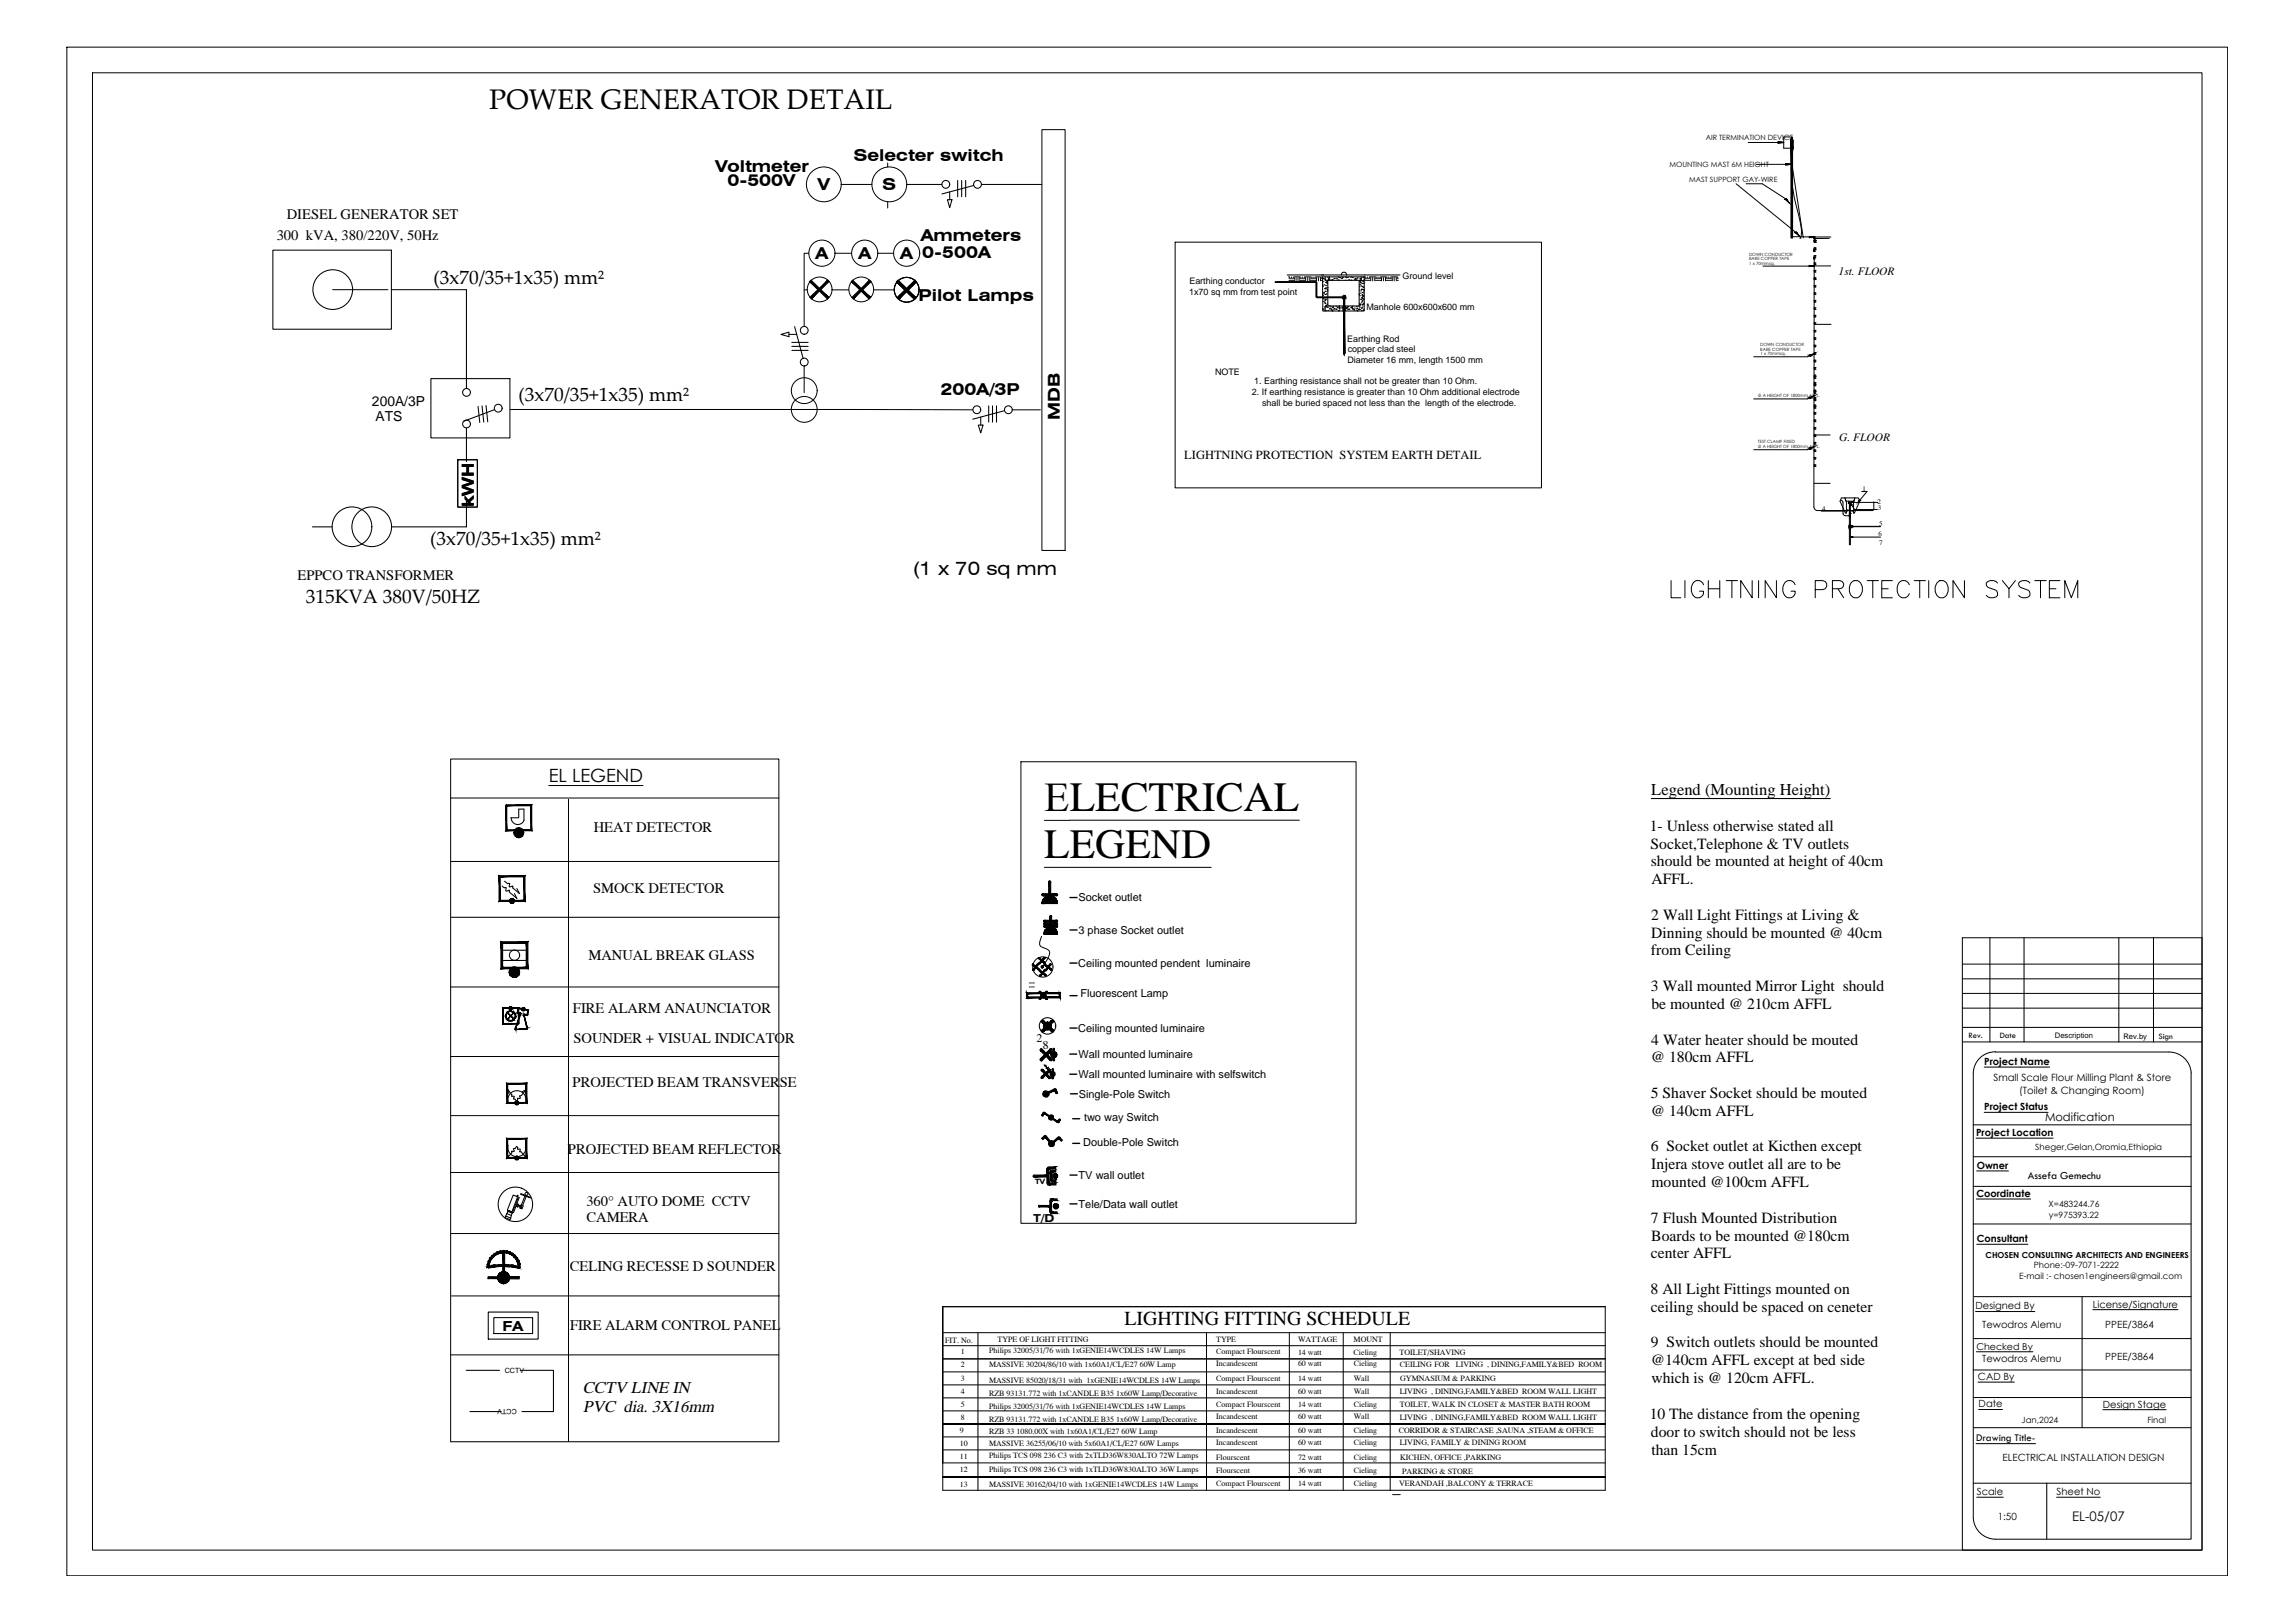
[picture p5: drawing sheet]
<svg xmlns="http://www.w3.org/2000/svg" width="841mm" height="594mm" viewBox="0 0 841 594" stroke-linecap="round" stroke-linejoin="round" font-family="sans-serif">
<defs><g id="words">
<g font-size="15.3">
<text x="382.7" y="297.1">ELECTRICAL</text>
<text x="382.7" y="314.4">LEGEND</text>
</g>
<text font-size="10.6" x="611" y="220.1">LIGHTNING PROTECTION SYSTEM</text>
<text font-size="10.4" x="179.3" y="39.8">POWER GENERATOR DETAIL</text>
<text font-size="7.3" x="412" y="485.3">LIGHTING FITTING SCHEDULE</text>
<g font-size="7.1">
<text x="158.8" y="104">(3x70/35+1x35) mm²</text>
<text x="190" y="146.9">(3x70/35+1x35) mm²</text>
<text x="157.6" y="199.6">(3x70/35+1x35) mm²</text>
<text x="112.1" y="220.9">315KVA 380V/50HZ</text>
</g>
<text font-size="6.8" x="334.7" y="210.4">(1 x 70 sq mm</text>
<text font-size="6.7" x="201.1" y="286.3">EL LEGEND</text>
<g font-size="6.2">
<text x="213.6" y="510.3">CCTV LINE IN</text>
<text x="213.7" y="517.1">PVC dia. 3X16mm</text>
</g>
<text font-size="6.1" x="605.1" y="291.1">Legend (Mounting Height)</text>
<g font-size="6">
<text x="312.7" y="58.9">Selecter switch</text>
<text x="262.2" y="63.1">Voltmeter</text>
<text x="266.6" y="68.2">0-500V</text>
<text x="299.7" y="69.7">V</text>
<text x="323.3" y="69.7">S</text>
<text x="337.4" y="88.4">Ammeters</text>
<text x="298.9" y="94.9">A</text>
<text x="314.6" y="94.9">A</text>
<text x="329.9" y="94.9">A 0-500A</text>
<text x="336.6" y="110.1">Pilot Lamps</text>
<text x="344.7" y="144.6">200A/3P</text>
<text x="388.4" y="153.8" transform="rotate(-90 388.4 153.8)">MDB</text>
<text x="173.7" y="185.8" transform="rotate(-90 173.7 185.8)">kWH</text>
</g>
<g font-size="5.7">
<text x="604.6" y="304.2">1- Unless otherwise stated all</text>
<text x="604.9" y="310.8">Socket,Telephone &amp; TV outlets</text>
<text x="605" y="317.4">should be mounted at height of 40cm</text>
<text x="605.2" y="323.8">AFFL.</text>
<text x="605.1" y="336.9">2 Wall Light Fittings at Living &amp;</text>
<text x="605.1" y="343.4">Dinning should be mounted @ 40cm</text>
<text x="605" y="349.9">from Ceiling</text>
<text x="605" y="363">3 Wall mounted Mirror Light should</text>
<text x="605.2" y="369.6">be mounted @ 210cm AFFL</text>
<text x="605.1" y="382.6">4 Water heater should be mouted</text>
<text x="605" y="389.1">@ 180cm AFFL</text>
<text x="605" y="402.1">5 Shaver Socket should be mouted</text>
<text x="605" y="408.7">@ 140cm AFFL</text>
<text x="605" y="421.7">6 Socket outlet at Kicthen except</text>
<text x="605.1" y="428.3">Injera stove outlet all are to be</text>
<text x="605.2" y="434.8">mounted @100cm AFFL</text>
<text x="605" y="447.9">7 Flush Mounted Distribution</text>
<text x="605.1" y="454.4">Boards to be mounted @180cm</text>
<text x="605" y="460.9">center AFFL</text>
<text x="604.9" y="473.9">8 All Light Fittings mounted on</text>
<text x="605" y="480.4">ceiling should be spaced on ceneter</text>
<text x="605" y="493.5">9 Switch outlets should be mounted</text>
<text x="605" y="500.1">@140cm AFFL except at bed side</text>
<text x="605.2" y="506.6">which is @ 120cm AFFL.</text>
<text x="604.6" y="519.6">10 The distance from the opening</text>
<text x="605" y="526.2">door to switch should not be less</text>
<text x="605.2" y="532.8">than 15cm</text>
</g>
<g font-size="5.3">
<text x="105.1" y="80.1">DIESEL GENERATOR SET</text>
<text x="101.4" y="88.1">300 kVA, 380/220V, 50Hz</text>
<text x="109" y="212.6">EPPCO TRANSFORMER</text>
<text x="217.6" y="304.9">HEAT DETECTOR</text>
<text x="217.3" y="327">SMOCK DETECTOR</text>
<text x="215.6" y="351.5">MANUAL BREAK GLASS</text>
<text x="210" y="371.2">FIRE ALARM ANAUNCIATOR</text>
<text x="210.2" y="382.1">SOUNDER + VISUAL INDICATOR</text>
<text x="209.9" y="397.9">PROJECTED BEAM TRANSVERSE</text>
<text x="208.1" y="422.5">PROJECTED BEAM REFLECTOR</text>
<text x="214.9" y="441.6">360° AUTO DOME CCTV</text>
<text x="214.9" y="447.7">CAMERA</text>
<text x="208.8" y="465.6">CELING RECESSE D SOUNDER</text>
<text x="208.9" y="487">FIRE ALARM CONTROL PANEL</text>
</g>
<g font-size="5.1">
<text x="136.3" y="148.6">200A/3P</text>
<text x="137.7" y="154">ATS</text>
<text x="184.1" y="487.4">FA</text>
</g>
<text font-size="4.8" x="759.3" y="557.1">EL-05/07</text>
<text font-size="4.6" x="434" y="168.2">LIGHTNING PROTECTION SYSTEM EARTH DETAIL</text>
<g font-size="4.3">
<text x="379.8" y="381.6">2</text>
<text x="382.1" y="384.4" transform="rotate(-2 382.1 384.4)">8</text>
</g>
<g font-size="4.2">
<text x="673.8" y="100.7">1st. FLOOR</text>
<text x="674" y="161.6">G. FLOOR</text>
<text x="749.4" y="410.6">Modification</text>
</g>
<g font-size="4">
<text x="395.2" y="330.1">Socket outlet</text>
<text x="395.2" y="342.1">3 phase Socket outlet</text>
<text x="395.1" y="354.3">Ceiling mounted pendent luminaire</text>
<text x="395.9" y="365.1">Fluorescent Lamp</text>
<text x="395.1" y="378">Ceiling mounted luminaire</text>
<text x="395.2" y="387.5">Wall mounted luminaire</text>
<text x="395.2" y="394.9">Wall mounted luminaire with selfswitch</text>
<text x="395.3" y="402">Single-Pole Switch</text>
<text x="397.2" y="410.6">two way Switch</text>
<text x="397" y="419.7">Double-Pole Switch</text>
<text x="395.3" y="431.8">TV wall outlet</text>
<text x="743.1" y="431.7">Assefa Gemechu</text>
<text x="395.3" y="442.3">Tele/Data wall outlet</text>
<text x="378.8" y="447.7">T/D</text>
</g>
<text font-size="3.9" x="724.1" y="527.9">Drawing Title-</text>
<g font-size="3.7">
<text x="730.5" y="396">Small Scale Flour Milling Plant &amp; Store</text>
<text x="740" y="400.6">(Toilet &amp; Changing Room)</text>
</g>
<g font-size="3.6">
<text x="727.1" y="390">Project Name</text>
<text x="727.1" y="406.6">Project Status</text>
<text x="724.1" y="416">Project Location</text>
<text x="724.4" y="428">Owner</text>
<text x="724.3" y="438.3">Coordinate</text>
<text x="724.4" y="454.9">Consultant</text>
<text x="723.9" y="479.5">Designed By</text>
<text x="766.9" y="478.9">License/Signature</text>
<text x="726.4" y="486.5">Tewodros Alemu</text>
<text x="771.5" y="486.5">PPEE/3864</text>
<text x="726.4" y="498.8">Tewodros Alemu</text>
<text x="771.5" y="498">PPEE/3864</text>
<text x="724.8" y="505.4">CAD By</text>
<text x="725.1" y="515.5">Date</text>
<text x="770.6" y="515.5">Design Stage</text>
<text x="733.9" y="535.2">ELECTRICAL INSTALLATION DESIGN</text>
<text x="724.4" y="547.6">Scale</text>
<text x="753.7" y="547.6">Sheet No</text>
<text x="732.1" y="556.6">1:50</text>
</g>
<text font-size="3.5" x="724.3" y="494.3">Checked By</text>
<g font-size="3.3">
<text x="435.8" y="104.1">Earthing conductor</text>
<text x="514" y="102">Ground level</text>
<text x="435.8" y="108.1">1x70 sq mm from test point</text>
<text x="500.7" y="113.6">Manhole 600x600x600 mm</text>
<text x="493.7" y="125.2">Earthing Rod</text>
<text x="493.9" y="129.1">copper clad steel</text>
<text x="445.2" y="137.3">NOTE</text>
<text x="493.8" y="133">Diameter 16 mm, length 1500 mm</text>
<text x="459.6" y="140.6">1. Earthing resistance shall not be greater than 10 Ohm.</text>
<text x="458.8" y="144.7">2. If earthing resistance is greater than 10 Ohm additional electrode</text>
<text x="462.5" y="148.7">shall be buried spaced not less than the length of the electrode.</text>
</g>
<g font-size="3.1">
<text x="721.4" y="380.3">Rev.</text>
<text x="732.8" y="380.3">Date</text>
<text x="791" y="380.5">Sign</text>
<text x="745.9" y="421.3">Sheger,Gelan,Oromia,Ethiopia</text>
<text x="750.7" y="442.2">X=483244.76</text>
<text x="750.8" y="446">y=975393.22</text>
<text x="745.3" y="464.5">Phone:-09-7071-2222</text>
<text x="739.9" y="468.5">E-mail :- chosen1engineers@gmail.com</text>
<text x="740.8" y="521.1">Jan,2024</text>
<text x="786.9" y="521.1">Final</text>
</g>
<text font-size="3" x="727.6" y="460.6">CHOSEN CONSULTING ARCHITECTS AND ENGINEERS</text>
<g font-size="2.9">
<text x="379.1" y="362.4" transform="rotate(-90 379.1 362.4)">11</text>
<text x="346.4" y="491.9">FIT. No.</text>
<text x="365.6" y="491.4">TYPE OF LIGHT FITTING</text>
<text x="445.7" y="491.4">TYPE</text>
<text x="475.7" y="491.4">WATTAGE</text>
<text x="496" y="491.4">MOUNT</text>
<text x="352.2" y="495.9">1</text>
<text x="362.4" y="495.6">Philips 32005/31/76 with 1xGENIE14WCDLES 14W Lamps</text>
<text x="445.7" y="495.8">Compact Flourscent</text>
<text x="475.7" y="496.1">14 watt</text>
<text x="496" y="496.1">Cieling</text>
<text x="512.9" y="496.3">TOILET/SHAVING</text>
<text x="352.2" y="500.8">2</text>
<text x="362.4" y="500.8">MASSIVE 30204/86/10 with 1x60A1/CL/E27 60W Lamp</text>
<text x="445.7" y="500.4">Incandescent</text>
<text x="475.7" y="500.4">60 watt</text>
<text x="496.1" y="500.4">Cieling</text>
<text x="513" y="500.7">CEILING FOR</text>
<text x="533.5" y="500.8">LIVING , DINING,FAMILY&amp;BED ROOM</text>
<text x="352.2" y="505.9">3</text>
<text x="362.4" y="506.5">MASSIVE 85020/18/31 with 1xGENIE14WCDLES 14W Lamps</text>
<text x="445.7" y="505.6">Compact Flourscent</text>
<text x="475.7" y="505.6">14 watt</text>
<text x="496.1" y="505.6">Wall</text>
<text x="513.1" y="505.9">GYMNASIUM &amp; PARKING</text>
<text x="352.2" y="515.4">5</text>
<text x="352.2" y="510.7">4</text>
<text x="362.4" y="511.3">RZB 93131.772 with 1xCANDLE B35 1x60W Lamp/Decorative</text>
<text x="445.7" y="510.4">Incandescent</text>
<text x="445.7" y="515.2">Compact Flourscent</text>
<text x="475.7" y="510.4">60 watt</text>
<text x="475.7" y="515.2">14 watt</text>
<text x="496.1" y="510.4">Wall</text>
<text x="496.1" y="515.2">Cieling</text>
<text x="512.9" y="510.5">LIVING , DINING,FAMILY&amp;BED ROOM WALL LIGHT</text>
<text x="513" y="515.5">TOILET, WALK IN CLOSET &amp; MASTER BATH ROOM</text>
<text x="352.2" y="520.2">8</text>
<text x="362.4" y="516.1">Philips 32005/31/76 with 1xGENIE14WCDLES 14W Lamps</text>
<text x="362.4" y="520.8">RZB 93131.772 with 1xCANDLE B35 1x60W Lamp/Decorative</text>
<text x="445.7" y="519.9">Incandescent</text>
<text x="475.7" y="519.9">60 watt</text>
<text x="496.1" y="519.9">Wall</text>
<text x="512.9" y="520">LIVING , DINING,FAMILY&amp;BED ROOM WALL LIGHT</text>
<text x="351.7" y="524.9">9</text>
<text x="362.4" y="525.3">RZB 33 1080.00X with 1x60A1/CL/E27 60W Lamp</text>
<text x="445.7" y="524.8">Incandescent</text>
<text x="475.7" y="524.8">60 watt</text>
<text x="496.1" y="524.8">Cieling</text>
<text x="512.6" y="524.9">CORRIDOR &amp; STAIRCASE ,SAUNA ,STEAM &amp; OFFICE</text>
<text x="351.7" y="529.7">10</text>
<text x="362.4" y="529.8">MASSIVE 36255/06/10 with 5x60A1/CL/E27 60W Lamps</text>
<text x="445.7" y="529.3">Incandescent</text>
<text x="475.7" y="529.3">60 watt</text>
<text x="496.1" y="529.3">Cieling</text>
<text x="512.9" y="529.2">LIVING, FAMILY &amp; DINING ROOM</text>
<text x="351.7" y="534.5">11</text>
<text x="351.7" y="539.3">12</text>
<text x="362.4" y="539.1">Philips TCS 098 236 C3 with 1xTLD36W830ALTO 36W Lamps</text>
<text x="362.4" y="534.2">Philips TCS 098 236 C3 with 2xTLD36W830ALTO 72W Lamps</text>
<text x="445.7" y="539.6">Flourscent</text>
<text x="445.7" y="534.7">Flourscent</text>
<text x="475.7" y="539.6">36 watt</text>
<text x="475.7" y="534.7">72 watt</text>
<text x="496.1" y="539.6">Cieling</text>
<text x="496.1" y="534.7">Cieling</text>
<text x="513.1" y="534.9">KICHEN, OFFICE ,PARKING</text>
<text x="513.9" y="539.7">PARKING &amp; STORE</text>
<text x="351.8" y="544.5">13</text>
<text x="362.4" y="544.6">MASSIVE 30162/04/10 with 1xGENIE14WCDLES 14W Lamps</text>
<text x="445.7" y="544.3">Compact Flourscent</text>
<text x="475.7" y="544.3">14 watt</text>
<text x="496.1" y="544.3">Cieling</text>
<text x="512.7" y="544.4">VERANDAH ,BALCONY &amp; TERRACE</text>
</g>
<g font-size="2.8">
<text x="753" y="380">Description</text>
<text x="778.1" y="380.5">Rev.by</text>
</g>
<text font-size="2.7" x="379.3" y="433.8" transform="rotate(-1 379.3 433.8)">TV</text>
<g font-size="2.6">
<text x="625.1" y="51.1">AIR TERMINATION DEVICE</text>
<text x="611.8" y="61.1">MOUNTING MAST 6M HEIGHT</text>
<text x="619" y="66.7">MAST SUPPORT GAY-WIRE</text>
<text x="682.5" y="179.8">1</text>
<text x="688" y="184.5">2</text>
<text x="667.8" y="187">4</text>
<text x="688.2" y="186.9">3</text>
<text x="688.5" y="196.3">6</text>
<text x="688.6" y="192.7">5</text>
<text x="688.6" y="199.6">7</text>
<text x="185" y="502.8">CCTV</text>
<text x="189.4" y="516.1" transform="rotate(-180 189.4 516.1)">CCTV</text>
</g>
<g font-size="1.6">
<text x="641" y="95.4">BARE COPPER TAPE</text>
<text x="641" y="93.7">DOWN CONDUCTOR</text>
<text x="641" y="97">1 x 70mmsq.</text>
<text x="645" y="126.9">DOWN CONDUCTOR</text>
<text x="645.1" y="128.5">BARE COPPER TAPE</text>
<text x="645.1" y="130.1">1 x 70mmsq.</text>
<text x="644.2" y="145.5">@ A HEIGHT OF 1800mm AFFL.</text>
<text x="644.2" y="164.1">@ A HEIGHT OF 1800mm AFFL.</text>
<text x="644.2" y="162.4">TEST CLAMP FIXED</text>
</g>
</g></defs>
<!-- layer: el_line -->
<path d="M392.1 328.7h2.6M392.1 340.6h2.6M392.1 352.7h2.6M392.1 364.7h2.6M392.1 376.5h2.6M392 386.1h2.6M392 393.4h2.6M392.3 400.6h2.5M393.1 409.8h2.6M393.1 418.8h2.6M392.1 430.4h2.6M392.1 440.9h2.6" fill="none" stroke="#000" stroke-width=".51"/>
<!-- layer: dimention -->
<path d="M374.1 279h122.8v169h-122.8zM382.7 300.5h9.3M382.7 317.7h61.2M392 300.4h84.2" fill="none" stroke="#000" stroke-width=".37"/>
<!-- layer: 0 -->
<g fill="#000" stroke="#000" stroke-width=".37">
<path d="M190.1 305h1.8l-.1 .7zM382.2 327.7v.4l-.3-.1zM382.9 339.3v.4l-.3-.2zM382.9 338.3v.4l-.3-.1zM382.9 337.4v.3l-.3-.1zM384.4 322.8l.3 .3h-.4zM384.8 335.5l.2 .2h-.3zM387.2 339l.2 .1-.2 .2zM387.2 338l.2 .1-.2 .2zM387.2 337.1h.2l-.2 .3zM387.1 327.3l.3 .2-.3 .2zM378.3 353.4l.2-.1z"/>
<path d="M378.7 355.1l.2 .2zM380.6 351h.3l-.2 .1zM380.5 355l.2-.2zM380.9 355.5v.2zM380.9 352.9l.2 .1zM381.2 357.4l.2 .1zM382.8 353.4h.3l-.1 .2zM383.3 355.3l.2 .1-.2 .1zM383.1 357.2l.2-.2zM385.2 354.9l.2 .2h-.3zM380.8 363.3h.3l-.2 .3zM381.1 365.8l.2 .1z"/>
<path d="M382.1 377.6l.3 .3-.3 .1zM383.3 363.1h.2v.2zM383.8 375.8h1.5l-.1 .6zM385.3 373.8l.3-.2v.5zM385.6 377.6l.3-.4 .2 .4zM381.3 387.8l.3 .3h-.4zM383.2 399.6l.5 .1-.4 1zM385.2 388v.5l-.3-.1zM385.1 384.5h.5l-.2 .4zM385.9 388.2h.3l-.2 .2zM386.2 384.3h.2zM386.2 386.3l.4 1-.4 .1z"/>
<path d="M382.1 408.4l.2 .2-.2 .1zM382.1 416.9l.2 .2zM387 400.3l.2-.1-.1 .2zM388.1 410.1l.2-.2v.3zM388.9 417.5l.2 .1zM379 430.8v.4l-.2-.2zM380.7 441.6l.2-.1v.3z"/>
<path d="M185.5 294.8v.3l9.4-.3zM185.5 295.1l9.4-.3-.4 .3zM194.9 294.8l-.4 .3 .4 9.2zM194.5 295.1l.4 9.2-.4-.4zM185.3 304.3h9.6l-.4-.4zM185.3 304.3l.4-.4h8.8zM185.3 295v9.3l.4-.4zM185.3 295h.4v8.9z"/>
<path d="M188.5 305.7l.3 .6 1.3-1.3zM188.8 306.3l1.3-1.3-.7 1.7zM190.1 305l-.7 1.7 .7 .1z"/>
<path d="M188.8 303.7l-.3 .6 1.6 .7zM188.5 304.3l1.6 .7h-1.8zM188.3 305l.2 .7 1.6-.7z"/>
<path d="M190.1 305v1.8l.7-.1zM190.1 305l1.3 1.3-.6 .4zM190.1 305l1.3 1.3 .4-.6z"/>
<path d="M190.1 303.1v1.9l.7-1.7zM189.4 303.3l.7-.2v1.9zM188.8 303.7l1.3 1.3-.7-1.7z"/>
<path d="M190.1 305h1.8l-.1-.7zM190.1 305l1.3-1.3 .4 .6zM190.8 303.3l-.7 1.7 1.3-1.3z"/>
<path d="M381.9 330.8h5.6zM381.9 331l5.6-.2z"/>
<path d="M382.2 327.3v.8l4.9-.8zM382.2 328.1l4.9-.8v.8z"/>
<path d="M381.9 327.5l.3 .2v-.4zM381.9 327.5l.3 .2h-.4zM381.8 327.7l.1 .3 .3-.3z"/>
<path d="M382.6 339.1l.3 .2v-.3zM382.6 339.1l.3 .2h-.4zM382.5 339.3l.1 .2 .3-.2z"/>
<path d="M382.9 339v.7l4.3-.7zM382.9 339.7l4.3-.7v.7z"/>
<path d="M382.9 338v.7l4.3-.7zM382.9 338.7l4.3-.7v.7z"/>
<path d="M382.6 338.1l.3 .2v-.3zM382.6 338.1l.3 .2h-.4zM382.5 338.3l.1 .3 .3-.3z"/>
<path d="M382.9 337.1v.6l4.3-.6zM382.9 337.7l4.3-.6v.6z"/>
<path d="M382.6 337.1l.3 .3v-.3zM382.6 337.1l.3 .3h-.4zM382.5 337.4l.1 .2 .3-.2z"/>
<path d="M384.3 323.1v4.6h.7zM384.3 323.1h.7v4.6z"/>
<path d="M384.7 335.7v3.6h.7zM384.7 335.7h.7v3.6z"/>
<path d="M384.4 328.1l1 .1zM383.9 328.2h1.5z"/>
<path d="M384.7 323.1h.3l-.1-.3zM384.7 322.7l.2 .1-.2 .3zM384.4 322.8l.3 .3v-.4z"/>
<path d="M384.8 339.7h.9zM384.4 339.7h1.3z"/>
<path d="M385.2 335.5l-.2 .2h.4zM385 335.4l.2 .1-.2 .2zM384.8 335.5l.2 .2v-.3z"/>
<path d="M383.9 328.2l2 .2zM383.4 328.4l.5-.2 2 .2z"/>
<path d="M384.4 339.7l1.7 .2zM384 339.9l.4-.2 1.7 .2z"/>
<path d="M383.4 328.4l2.9 .3-.4-.3zM383 328.7l.4-.3 2.9 .3z"/>
<path d="M384 339.9l2.5 .3-.4-.3zM383.6 340.2l.4-.3 2.5 .3z"/>
<path d="M383 328.7l3.7 .3-.4-.3zM383 328.7l3.7 .3h-4.1z"/>
<path d="M382.6 329l4.4 .4-.3-.4zM382.6 329l4.4 .4h-4.7z"/>
<path d="M382.3 329.4l5 .5-.3-.5zM382.3 329.4l5 .5h-5.2z"/>
<path d="M387.1 327.7v.4l.3-.1zM387.1 327.7h.4l-.1 .3zM387.1 327.7h.4l-.1-.2z"/>
<path d="M387.2 339.3v.4l.2-.2zM387.2 339.3h.3l-.1 .2zM387.2 339.3h.3l-.1-.2z"/>
<path d="M387.2 338.3v.4l.2-.1zM387.2 338.3h.3l-.1 .3zM387.4 338.1l-.2 .2h.3z"/>
<path d="M387.2 337.4v.3l.2-.1zM387.2 337.4h.3l-.1 .2zM387.4 337.1l-.2 .3h.3z"/>
<path d="M382.1 329.9l5.3 .5-.1-.5zM382.1 329.9l5.3 .5h-5.5z"/>
<path d="M381.9 330.4l5.6 .5-.1-.5zM381.9 330.4l5.6 .5h-5.6z"/>
<path d="M387.3 330l.2 .9zM387.3 330l.1 .9zM387 329.2l.3 .9zM387 329.2l.3 .9zM386.3 328.6l.6 .7zM386.3 328.7l.6 .6zM385.6 328.2l.7 .4zM385.6 328.2l.7 .5zM384.7 328l.9 .2zM384.7 328l.8 .3zM383.8 328.2l.9-.2zM383.8 328.2h.9zM383 328.6l.8-.3zM383 328.6l.8-.3zM383 328.6l-.6 .6zM382.4 329.2l.7-.5zM382.4 329.2l-.4 .8zM382.4 329.3l-.3 .8zM382 330l-.2 .9zM382.1 330.1l-.3 .8z"/>
<path d="M183.6 344.9l.6 .7 9.3-.7zM184.2 345.6l9.3-.7-.7 .7zM193.5 344.9l-.7 .7 .7 9.2zM192.8 345.6l.7 9.2-.7-.5zM183.6 354.8h9.9l-.7-.5zM183.6 354.8l.6-.5h8.6zM183.6 344.9v9.9l.6-.5zM183.6 344.9l.6 .7v8.7z"/>
<path d="M186.9 355l1.5 1-1.7-.5zM186.7 355.5l1.7 .5zM186.7 355.5l1.7 .5-1.9 .1zM186.5 356.1l1.9-.1zM186.5 356.1h1.8l-1.6 .6zM186.7 356.7l1.7-.6zM186.7 356.7l1.7-.6-1.5 1.1zM186.9 357.2l1.5-1.1zM186.9 357.2l1.5-1-1 1.4zM188.4 356.2l-1 1.4zM188.4 356.2l-.5 1.7-.5-.3zM188.4 356.2l-.5 1.7zM188.5 356.2v1.8l-.6-.1zM188.5 356.2v1.8zM188.5 356.2l.6 1.7-.6 .1zM188.5 356.2l.6 1.7zM188.6 356.2l1.1 1.4-.6 .3z"/>
<path d="M188.6 356.2l1.5 1-.4 .4zM188.6 356.2l1.5 1zM188.6 356.2l1.8 .5-.3 .5zM188.6 356.1l1.8 .6zM188.6 356.1h1.8v.6z"/>
<path d="M188.6 356.1l1.8-.6v.6zM188.6 356l1.8-.5zM188.6 356l1.5-1 .3 .5zM188.6 356l1.5-1zM189.7 354.5l.4 .5-1.5 1zM189.7 354.5l-1.1 1.5zM189.1 354.3l.6 .2-1.1 1.5zM189.1 354.3l-.5 1.7zM188.5 354.1l.6 .2-.5 1.6zM188.5 354.1l.1 1.8zM187.9 354.3l.6-.2v1.8zM187.9 354.3l.6 1.6zM187.4 354.5l.5-.2 .6 1.6zM187.4 354.5l1 1.5zM187.4 354.5l1 1.5-1.5-1z"/>
<path d="M378.5 355l.2 .1zM378.5 355.2l.2-.1zM378.7 355.1l.1 .3z"/>
<path d="M380.4 353.2l-1.7 1.9 .2 .2zM380.4 353.2l.1 .1-1.6 2zM380.4 353.2l.2-.1z"/>
<path d="M378.5 353.1l.2 .1zM378.4 353.2l-.1 .2z"/>
<path d="M378.5 353.3l2.2 1.5-2-1.6zM378.5 353.3l2.2 1.5-.2 .2z"/>
<path d="M380.2 353l-1.5 2.1 1.7-1.9zM380.2 353l-1.5 2.1-.2-.1z"/>
<path d="M380.4 355.1l.2 .1zM380.5 355l.2 .1zM380.5 355h.3z"/>
<path d="M378.4 353.5l2.1 1.5zM378.5 353.3l2 1.7-2.1-1.5z"/>
<path d="M380.5 353l-.1 .2zM380.4 352.9l.1 .1-.1 .2zM380.2 353l.2 .2z"/>
<path d="M380.7 352.7l.2 .2zM380.7 352.9h.2zM380.9 352.9v.2z"/>
<path d="M382.6 350.8l-1.9 1.9 .2 .2zM382.6 350.8l-1.7 2.1z"/>
<path d="M380.9 351l-.2 .1 2.1 1.7zM380.7 351.1l2.1 1.7zM382.8 352.8v.2z"/>
<path d="M380.9 350.8h.1zM380.7 350.8l.2 .2zM380.7 350.8l.2 .2z"/>
<path d="M381 357.2l.2 .2zM381 357.4l.1 .2zM381.2 357.4l-.1 .2z"/>
<path d="M382.9 355.3l-1.7 2.1 .2 .1zM382.9 355.3l.2 .2-1.7 2zM382.9 355.3h.2z"/>
<path d="M381 355.3v.2l.2-.2zM380.9 355.3l.1 .2zM380.9 355.3l.1 .2z"/>
<path d="M381.2 355.3l-.2 .2 2.3 1.5zM381 355.5l2.3 1.5-.2 .2z"/>
<path d="M381.7 354.3l.2 .1v-.3zM381.9 354.1l.2 .3h-.2z"/>
<path d="M381.7 353.9l-.1 .3h.3zM381.6 354.2h.3l-.2 .2zM381.9 354.2l-.2 .2 .2 .1z"/>
<path d="M381.9 354.2v.3l.3-.1zM381.9 354.2h.4l-.1 .2z"/>
<path d="M381.7 353.9l.2 .2 .1-.3zM381.7 353.9l.2 .2h-.3zM381.6 354.1l.1 .2 .2-.2z"/>
<path d="M381.9 354.1l.2 .3 .2-.2zM381.9 354.1l.3-.2 .1 .3zM382 353.8l-.1 .3 .3-.2z"/>
<path d="M382.2 353.9l-.3 .3h.4zM381.9 353.9h.3l-.3 .3zM381.7 353.9l.2 .3v-.3z"/>
<path d="M382.6 342h4.9zM382.6 342.1l4.9-.1z"/>
<path d="M382.8 352.8l.2 .1zM382.8 352.8h.2zM382.8 352.8l.2-.2z"/>
<path d="M380.9 351l1.9 1.8 .2-.2zM380.9 351l.1-.2 2 1.8z"/>
<path d="M382.7 350.9l.2 .2zM382.7 350.9h.3zM382.7 350.7l.2 .1z"/>
<path d="M382.7 350.9l-1.6 2.1 1.8-1.9zM382.7 350.9l-1.6 2.1-.2-.1z"/>
<path d="M382.8 355.1l-1.6 2.3 1.7-2.1zM382.8 355.1l-1.6 2.3-.2-.2z"/>
<path d="M383.1 357.2l-.1 .2zM383.1 357.2l.2 .1zM383.1 357.2l.2-.1z"/>
<path d="M380.9 355.7l2.1 1.7 .1-.2zM381 355.5l2.1 1.7-2.2-1.5z"/>
<path d="M383.1 355.1l-.1 .2h.3zM383 355.3h.3zM383.3 355.3v.2z"/>
<path d="M382.9 355.3l.2-.2zM382.9 355.1h.2l-.2 .2zM382.8 355.1l.1 .2z"/>
<path d="M383.1 353.2v.2zM382.9 353.3l.2-.1v.2zM382.9 353.3l.2 .1z"/>
<path d="M383.2 353.2l-.1 .2 2.1 1.5zM383.1 353.4l2.1 1.5-.1 .2z"/>
<path d="M384.9 353.2l-1.6 2.1 .2 .1zM384.9 353.2l.2 .2-1.6 2zM384.9 353.2l.2 .2z"/>
<path d="M384.7 353.1l-1.4 2.2 1.6-2.1zM384.7 353.1l-1.4 2.2-.2-.2z"/>
<path d="M385.1 355.1v.2zM385.1 355.1l.2 .2zM385.1 355.1l.2 .2z"/>
<path d="M383 353.6l2 1.7 .1-.2zM383.1 353.4l2 1.7-2.1-1.5z"/>
<path d="M385 353.1l-.1 .1h.3zM384.9 353.1v.1zM384.7 353.1l.2 .1z"/>
<path d="M383.6 340.2l3.2 .2-.3-.2zM383.2 340.4l.4-.2 3.2 .2z"/>
<path d="M383.2 340.4l3.9 .4-.3-.4zM383.2 340.4l3.9 .4h-4.1z"/>
<path d="M383 340.8l4.3 .4-.2-.4zM383 340.8l4.3 .4h-4.5z"/>
<path d="M382.8 341.2l4.6 .4-.1-.4zM382.8 341.2l4.6 .4h-4.8z"/>
<path d="M382.6 341.6l4.9 .5-.1-.5zM382.6 341.6l4.9 .5h-4.9z"/>
<path d="M387.4 341.3l.1 .8zM387.3 341.4l.1 .7zM387 340.6l.3 .8zM387 340.6l.3 .8zM386.4 340.1l.6 .6zM386.4 340.1l.6 .6zM385.8 339.7l.6 .5zM385.8 339.7l.6 .5zM385 339.6l.8 .1zM385 339.6l.7 .2zM384.3 339.7l.7-.1zM384.3 339.7h.7zM383.6 340.1l.7-.4zM383.6 340.1l.7-.3zM383 340.6l.7-.4zM383 340.6l.7-.4zM383 340.6l-.3 .7zM383.1 340.7l-.3 .7zM382.7 341.3l-.1 .8zM382.8 341.4l-.2 .7z"/>
<path d="M186.6 369.2l.1 .4 .5-.4zM186.7 369.6l.5-.4-.3 .6zM187.2 369.2l-.3 .6h.3z"/>
<path d="M187.2 369.2v.6h.2zM187.2 369.2l.5 .4-.3 .2zM187.2 369.2l.5 .4 .1-.4z"/>
<path d="M186.9 368.7l.3 .5v-.5zM186.9 368.7l.3 .5-.5-.2zM186.7 369l-.1 .2h.6z"/>
<path d="M187.2 369.2h.6l-.2-.2zM187.4 368.7l.2 .3-.4 .2zM187.2 368.7v.5l.2-.5z"/>
<path d="M187.4 370.3l.6 .2zM187.4 370.3l.5 .3zM187.2 370.3l.2 .2zM187.2 370.3l.2 .2zM186.5 370.4l.7-.1zM186.5 370.4l.7 .1zM185.9 370.8l.6-.4zM185.9 370.8l.6-.3zM185.9 370.8l-.4 .5zM185.5 371.3l.5-.4zM185.5 371.3l-.2 .7zM185.7 371.4l-.4 .6zM185.3 372h.2v.7zM185.5 372v.7zM185.5 372.7l.4 .6zM185.6 372.7l.3 .6zM185.9 373.3l.5 .5zM185.9 373.2l.5 .6zM186.4 373.6l.7 .3zM186.4 373.6l.7 .3zM187.1 373.8h.7l-.7 .1zM187.1 373.8h.7zM187.7 373.7l.7-.2zM187.7 373.7l.7-.2zM188.3 373.4l.5-.5zM188.6 372.9l-.3 .5zM189 372.2l-.2 .7zM188.8 372.2l-.2 .7zM188.9 371.5l.1 .7zM188.8 371.6v.6zM188.6 371l.2 .6zM188.5 371l.3 .6zM188 370.5l.6 .5zM188 370.5l.5 .5z"/>
<path d="M185.9 370.9l2.6 2.4zM185.9 370.9l2.6 2.4z"/>
<path d="M188.3 370.8l-2.3 2.6zM188.3 370.8l-2.3 2.6z"/>
<path d="M188.7 376.8l.1 .3 .2-.2zM188.8 377.1l.2-.2v.2zM189 376.9v.2z"/>
<path d="M190.6 371.4l-1.9 5.4 .3 .1zM190.6 371.4l.3 .1-1.9 5.4z"/>
<path d="M189.5 370.8h.3l-.3 .2zM189.5 371l.3-.2zM189.5 371l.3-.1-.1 .3z"/>
<path d="M189.9 369.3l-.4 1.5h.3zM189.9 369.3l.2 .1-.3 1.4z"/>
<path d="M184.3 375l5.7-.1zM184.3 375l5.7-.1zM184.3 369.2v5.8zM184.3 369.2l.1 5.7zM184.3 369.2h5.8zM184.4 369.3l5.7-.1zM189.9 369.3l.2 5.7v-5.8zM189.9 369.3l.2 5.7z"/>
<path d="M190 369.2l.2 .2v-.3zM190 369.2l.2 .2zM189.9 369.3l.3 .1z"/>
<path d="M190.2 369.1v.3l3.3 .5zM190.2 369.4l3.3 .5-.1 .2z"/>
<path d="M190.6 371.4l.3-.2v.3zM190.6 371.3l.3-.1zM190.7 371.1l.2 .1-.3 .1zM189.7 371.2l.9 .1 .1-.2zM189.8 370.9l.9 .2-1 .1z"/>
<path d="M191.2 369.5v.3l.6-.2zM191.2 369.8l.6-.2-.4 .5zM191.8 369.6l-.4 .5zM191.8 369.7l-.1 .5-.3-.1zM191.8 369.7l-.1 .5zM191.8 369.7l.2 .5h-.3z"/>
<path d="M191.4 369.2l.2-.1 .2 .5zM191.4 369.2l.4 .4zM191.4 369.2l.4 .4-.6-.1zM191.2 369.5l.6 .1z"/>
<path d="M191.9 371.7h.2zM191.9 371.8l.2-.1z"/>
<path d="M191.8 369.7l.5 .4-.3 .1zM191.8 369.7l.5 .4zM191.9 369.7l.5 .1-.1 .3zM191.9 369.6l.5 .2zM191.9 369.6l.5-.2v.4z"/>
<path d="M191.9 371.8l1.4 4.8-1.2-4.8zM191.9 371.8l1.4 4.8-.3 .1z"/>
<path d="M192.1 371.5h.2l-.1 .2zM192.1 371.5l.1 .2zM192.1 371.5v.2z"/>
<path d="M192.3 369.2l.1 .2-.5 .2zM192.3 369.2l-.4 .4zM191.9 369.1l.4 .1-.4 .4zM191.9 369.1l-.1 .5zM191.6 369.1h.3l-.1 .5z"/>
<path d="M193 371.7l.2 .2h-.2zM193 371.7l.2 .2zM193.1 371.7h.2l-.1 .2z"/>
<path d="M192.2 371.7l.8 .2v-.2zM192.3 371.5l.7 .2h-.8z"/>
<path d="M193 376.7v.3l.2-.1zM193 376.7l.3-.1-.1 .3zM193 376.7l.3-.1z"/>
<path d="M189 377.1l4-.1v-.3zM189 376.9l4-.2-4 .4z"/>
<path d="M193.4 370.2l.3-.2v.3zM193.4 370.1l.3-.1zM193.5 369.9l.2 .1-.3 .1z"/>
<path d="M193.4 370.2l-.1 1.5 .4-1.4zM193.4 370.2l-.1 1.5h-.2z"/>
<path d="M380.9 365.5l-.1 .3h.3zM380.8 365.8h.3l-.2 .1zM381.1 365.8l-.2 .1z"/>
<path d="M380.9 365.5l.2 .3 2.2-2.7zM383.3 363.1l.2 .2-2.4 2.5z"/>
<path d="M381.1 363.3l-.2 .3 2.6 2.2zM380.9 363.6l2.6 2.2-.2 .1zM383.3 365.9l.2 .1v-.2z"/>
<path d="M381.1 363.1v.2l.2-.2zM380.9 363.1l.2 .2zM380.9 363.1l-.1 .2h.3z"/>
<path d="M381.4 364.5l.1 .6 .9-.6zM381.5 365.1l.9-.6-.5 .9zM382.4 364.5l-.5 .9 .5 .2z"/>
<path d="M381.8 377.2l-.1 .4h.4zM381.7 377.6h.4l-.3 .3zM382.1 377.6l-.3 .3 .3 .1z"/>
<path d="M381.8 377.2l.3 .4 3.2-3.8zM385.3 373.8l.3 .3-3.5 3.5z"/>
<path d="M381.8 373.8l.3 .3v-.5zM381.8 373.8l.3 .3h-.4zM381.7 374.1l.1 .3 .3-.3z"/>
<path d="M381.8 374.4l3.8 3.2-3.5-3.5zM381.8 374.4l3.8 3.2-.3 .3z"/>
<path d="M382.4 364.5v1.1l.5-.2zM382.4 364.5l.8 .6-.3 .3zM382.4 364.5l.8 .6 .1-.6z"/>
<path d="M381.9 363.7l.5 .8v-1zM381.5 364l.4-.3 .5 .8zM381.5 364l-.1 .5h1z"/>
<path d="M382.5 376.4l.3 .5 1-1.1zM383.8 375.8l-.5 1.4-.5-.3zM383.8 375.8l-.5 1.4h.5z"/>
<path d="M382.8 374.8l-.3 .5 1.3 .5zM382.5 375.3l1.3 .5h-1.4zM382.4 375.8l.1 .6 1.3-.6z"/>
<path d="M382.4 364.5h.9l-.1-.5zM382.9 363.7l.3 .3-.8 .5zM382.4 363.5v1l.5-.8z"/>
<path d="M383.5 365.8l.2 .1zM383.5 365.8l.2 .1zM383.7 365.5l-.2 .3h.3z"/>
<path d="M381.1 363.3l2.4 2.5 .2-.3zM381.1 363.3l.2-.2 2.4 2.4z"/>
<path d="M383.5 363.3l.2 .3 .1-.3zM383.5 363.3l.2-.2zM383.5 363.1v.2l.2-.2z"/>
<path d="M383.5 363.3l-2.2 2.6 2.4-2.3zM383.5 363.3l-2.2 2.6-.2-.1z"/>
<path d="M383.8 375.8v1.4h.6zM383.8 375.8l1.1 1.1-.5 .3zM383.8 375.8l1.1 1.1 .3-.5z"/>
<path d="M383.8 374.3v1.5l.6-1.3zM383.3 374.5l.5-.2v1.5zM382.8 374.8l1 1-.5-1.3z"/>
<path d="M385.3 377.9l.3 .1v-.4zM385.6 377.6l.3 .3-.3 .1zM385.6 377.6l.3 .3 .2-.3z"/>
<path d="M383.8 375.8h1.5l-.1-.5zM383.8 375.8l1.1-1 .3 .5zM384.4 374.5l-.6 1.3 1.1-1z"/>
<path d="M382.1 374.1l3.5 3.5 .3-.4zM382.4 373.8l3.5 3.4-3.8-3.1zM382.1 373.6v.5l.3-.3z"/>
<path d="M385.6 374.1l.3 .3 .2-.3zM385.6 374.1l.3-.3 .2 .3zM385.6 373.6v.5l.3-.3z"/>
<path d="M385.6 374.1l-3.2 3.8 3.5-3.5zM385.6 374.1l-3.2 3.8-.3-.3z"/>
<path d="M376.6 364h11.6l.3-.4zM376.2 363.6h12.3l-11.9 .4zM376.2 363.6l.4 1.5v-1.1zM376.2 363.6l.4 1.5-.4 .4zM376.2 365.5l12-.4h-11.6zM376.2 365.5l12-.4 .3 .4zM388.2 364v1.1l.3 .4zM388.2 364l.3-.4v1.9z"/>
<path d="M381.3 384.3l.3 .3h-.4zM381.3 384.3l.3 .3v-.4zM381.6 384.2l.3 .1-.3 .3z"/>
<path d="M381.9 384.3l3.3 3.7-3.6-3.4zM381.9 384.3l3.3 3.7 .2-.2z"/>
<path d="M381.6 388.1l.3 .3-.3 .1zM381.6 388.1l-.3 .3 .3 .1zM381.2 388.1h.4l-.3 .3z"/>
<path d="M381.6 388.1l3.8-3.2-3.5 3.5zM385.1 384.5l-3.5 3.6 3.8-3.2z"/>
<path d="M383.7 399.7l.3 .2-.7 .8zM384 399.9l-.7 .8 1-.5zM383.3 400.7l1-.5 .1 .4z"/>
<path d="M384.8 384.2l.3-.1v.4zM385.1 384.1v.4l.3-.3zM385.1 384.5l.3-.3 .2 .3z"/>
<path d="M384.8 384.2l.3 .3-3.8 3.3zM381.3 387.8l.3 .3 3.5-3.6z"/>
<path d="M385 386.3h1.2l-1 .4zM385.1 385.8l-.1 .5h1.2zM385.4 385.5l.8 .8-1.1-.5z"/>
<path d="M381.6 384.6l3.6 3.4-.3 .4zM381.3 384.9l3.6 3.5-3.3-3.8zM381.2 384.6h.4l-.3 .3z"/>
<path d="M385.4 385.5l.3-.3 .5 1.1zM385.7 385.2l.5 1.1v-1.2zM386.2 385.1l.4 .1-.4 1.1z"/>
<path d="M385.4 387.8l.2 .2h-.4zM385.2 388l.2 .4 .2-.4zM385.2 388l.2 .4-.2 .1z"/>
<path d="M386 384.2l.2 .1zM386 384.2l.2 .1v-.3zM386.2 384v.3z"/>
<path d="M385.9 384.3h.5l-.5 3.9zM386.4 384.3l-.5 3.9h.5z"/>
<path d="M386.2 386.3v1.1l-.5-.1zM386.2 386.3l-.8 .8 .3 .2zM385.2 386.7l1-.4-.8 .8z"/>
<path d="M386.3 398.9l.3-.1-.1 .7zM386.6 398.8l-.1 .7 .4-.5zM386.9 399l.2 .2-.6 .3z"/>
<path d="M383.1 400.4l3.2-1.5 .2 .6zM383.1 400.4l.3 .5 3.1-1.4z"/>
<path d="M386.2 388.2l.2 .2zM386.2 388.2l.2 .2zM386.2 388.2l-.2 .2z"/>
<path d="M386.6 385.2l.4 .2-.8 .9zM387 385.4l-.8 .9 1-.5zM386.2 386.3l1-.5 .1 .5z"/>
<path d="M386.2 386.3h1.1l-.1 .4zM386.2 386.3l.8 .8 .2-.4zM386.2 386.3l.8 .8-.4 .2z"/>
<path d="M381.8 408.3l.3 .1zM381.8 408.5l.3-.1zM381.9 408.6l.2-.2z"/>
<path d="M382.3 407.7l-.5 .6 .5 .3zM382.3 407.7l.4 .2-.4 .7z"/>
<path d="M382 416.7l-.1 .2h.2zM381.9 416.9h.2zM381.9 417.1l.2 .1v-.3z"/>
<path d="M382 416.7l.3 .4 .4-1zM382.7 416.1l.3 .5-.7 .5z"/>
<path d="M382.4 399.9l.9 .8-1-.4zM382.4 399.9l.9 .8-.5-1zM382.8 399.7l.4-.1 .1 1.1z"/>
<path d="M382.3 401.2l1-.5-.7 .8zM382.2 400.7l.1 .5 1-.5zM382.3 400.3l1 .4h-1.1z"/>
<path d="M382.6 407.4l.1 .5 .3-.4zM382.3 407.7l.3-.3 .1 .5z"/>
<path d="M383 407.5l-.3 .4 2.6 1.2zM382.7 407.9l2.6 1.2-.3 .4z"/>
<path d="M383.2 416l-.2 .6 .5-.4zM383 416h.2l-.2 .6zM382.7 416.1l.3 .5v-.6z"/>
<path d="M383 416.6l2.6 2.1-2.1-2.5zM383 416.6l2.6 2.1-.5 .4z"/>
<path d="M383.3 400.7l.5 1-.5 .1zM383.3 400.7l-.3 1 .3 .1zM383.3 400.7l-.3 1-.4-.2z"/>
<path d="M384.3 409.5l.2 .4 .7-.6zM384.5 409.9l.7-.6-.3 .8zM385.2 409.3l-.3 .8 .5 .1z"/>
<path d="M384.3 418.8l.1 .5 1-.4zM384.4 419.3l1-.4-.7 .8zM385.4 418.9l-.7 .8 .5 .2z"/>
<path d="M383.3 400.7l1.1-.1v.5zM383.3 400.7l.8 .7 .3-.3zM383.3 400.7l.8 .7-.3 .3z"/>
<path d="M384.6 408.6l.6 .7-.2-.9zM384.6 408.6l.6 .7-.9-.3zM384.3 409v.5l.9-.2z"/>
<path d="M385.4 418.9l-.2 1h.6zM385.4 418.9l.8 .6-.4 .4zM385.4 418.9l.8 .6 .2-.5z"/>
<path d="M385.2 409.3l.2 .9 .3-.2zM385.2 409.3l.9 .3-.4 .4zM385.2 409.3l.9 .3v-.5z"/>
<path d="M384.9 417.9l.5 1v-1.1zM384.5 418.3l.4-.4 .5 1zM384.5 418.3l-.2 .5 1.1 .1z"/>
<path d="M385.2 409.3l.9-.2-.2-.4zM385.5 408.4l.4 .3-.7 .6zM385 408.4l.2 .9 .3-.9z"/>
<path d="M385.4 418.9l1 .1-.1-.5zM385.9 418l.4 .5-.9 .4zM385.4 417.8v1.1l.5-.9z"/>
<path d="M387.7 410.7l-.3 .4 .4 .1zM387.7 410.7l.4 .3-.3 .2z"/>
<path d="M385 409.5l2.4 1.6 .3-.4zM385.3 409.1l2.4 1.6-2.7-1.2z"/>
<path d="M387.2 400.2l.3-.2v.3zM387.2 400.2l.1 .2zM387.2 400.2l.1 .2z"/>
<path d="M387.1 399.2l.4 .8-.5 .3zM386.5 399.5l.5 .8 .1-1.1z"/>
<path d="M388 416.5v.5l.2-.5zM387.7 416.6l.3-.1v.5zM387.7 416.6l-2.1 2.5 2.4-2.1zM385.2 418.6l2.5-2-2.1 2.5z"/>
<path d="M388.3 410.2l.2 .1zM388.5 410l-.2 .2zM388.3 409.9v.3l.2-.2z"/>
<path d="M388.1 410.1v.9l.4-.7zM388.1 410.1v.9l-.4-.3z"/>
<path d="M388.7 417.7l.2 .1v-.3zM388.9 417.5l.2 .3h-.2zM388.9 417.5l.2 .3z"/>
<path d="M388 417l.7 .7 .4-.3zM388 417l.5-.3 .6 .7zM388.2 416.5l-.2 .5 .5-.3z"/>
<path d="M378.8 430.5l.2 .3v-.4zM378.8 430.5l.2 .3h-.4zM378.6 430.8l.2 .2 .2-.2z"/>
<path d="M383.7 433.1h.7l-.6 .5zM383.8 433.6l.6-.5zM383.8 433.6l.6-.4-.2 .7zM384.4 433.2l-.2 .7zM384.5 433.3l.1 .7-.4-.1zM384.5 433.3l.1 .7z"/>
<path d="M379 431.2l5-.1v-.8zM379 430.4l5-.1-5 .9z"/>
<path d="M383.6 428.4l.8 4.7v-4.7zM383.6 428.4l.8 4.7h-.7z"/>
<path d="M384 427.5l.5-.1v.8zM384 427.5l.5 .7zM384 427.5l.5 .7-.8-.3zM383.7 427.9l.8 .3zM383.7 427.9l.7 .3-.8 .2zM383.6 428.4l.8-.2z"/>
<path d="M384.6 433.3v.7l2.4-.7zM384.6 434l2.4-.7v.7z"/>
<path d="M384.9 439.5l-.2 .4h.7zM384.9 439.5l.5 .4zM385.1 439.2l-.2 .3 .5 .3zM385.1 439.2l.3 .6zM385.1 439.2l.3 .5 .1-.6zM385.5 439.1l-.1 .6z"/>
<path d="M384.8 431.9h.8l-.7 .5zM384.9 432.4l.7-.5zM384.9 432.4l.7-.4-.3 .7zM385.6 432l-.3 .7zM385.7 432l.1 .9-.5-.2zM385.7 432l.1 .9z"/>
<path d="M385.5 439.1l1.9 .6h-1.9zM385.5 439.1l1.9 .6v-.6z"/>
<path d="M384.8 429.6l.8 2.3v-2.4zM384.8 429.6l.8 2.3h-.8z"/>
<path d="M385.2 428.7l.5-.1v.7zM385.2 428.7l.5 .6zM385.2 428.7l.4 .6-.7-.2zM384.9 429.1l.7 .2zM384.9 429.1l.7 .3-.8 .2zM384.8 429.6l.8-.2z"/>
<path d="M385.7 432.1l.1 .8 1.2-.8zM385.8 432.9l1.2-.8v.7z"/>
<path d="M385.8 430.7l.1 .5 .8-.5zM385.9 431.2l.8-.5-.4 .8zM386.7 430.7l-.4 .8 .4 .1z"/>
<path d="M386.7 430.7v.9l.4-.1zM386.7 430.7l.8 .5-.4 .3zM386.7 430.7l.8 .5 .1-.5z"/>
<path d="M386.3 430l.4 .7v-.9zM386.3 430l.4 .7-.8-.4zM385.9 430.3l-.1 .4h.9z"/>
<path d="M384.5 428.2l2.4-.1v-.8zM384.5 427.4l2.4-.1-2.4 .9z"/>
<path d="M385.7 429.3h1.2v-.7zM385.7 428.6h1.2l-1.2 .7z"/>
<path d="M386.7 430.7h.9l-.1-.4zM387.1 430l.4 .3-.8 .4zM386.7 429.8v.9l.4-.7z"/>
<path d="M184.3 458.6l.6 9.4 .1-9.4zM184.3 458.6l.6 9.4h-.7z"/>
<path d="M380.7 442l.2-.2zM380.7 441.8v.2l.2-.2zM380.7 441.6l.2 .2h-.2z"/>
<path d="M380.9 441.5h4.1v.6zM380.9 441.5v.6h4.1z"/>
<path d="M385.4 439.9v3.8h-.7zM384.7 439.9v3.8l.7-3.8z"/>
<path d="M385.5 443.9l-.4 .5 .4 .1zM385.4 443.9l-.3 .5zM384.9 444.1l.2 .3 .3-.5zM384.9 444.1l.5-.2zM384.7 443.7l.2 .4 .5-.3zM384.7 443.7l.7 .1z"/>
<path d="M386.1 441.3l.9 .5h-1zM386.1 441.3l.9 .5-.6-.8zM386.4 441l.6-.1v.9z"/>
<path d="M387 440.9l.4 .1-.4 .8zM387.4 441l-.4 .8 .8-.5zM387 441.8l.8-.5 .1 .5z"/>
<path d="M387 441.8v1l-.6-.1zM386.1 442.3l.3 .4 .6-.9zM386 441.8h1l-.9 .5z"/>
<path d="M385.5 443.9h1.9v.6zM385.5 443.9v.6h1.9z"/>
<path d="M387 441.8h.9l-.1 .5zM387 441.8l.4 .9 .4-.4zM387 441.8l.4 .9-.4 .1z"/>
<path d="M178.9 467.6l-.1 .7 11.5-.6zM178.8 468.3l11.5-.6-.1 .7z"/>
<path d="M184.4 468.1l-.6 2-.6-.3zM184.4 468.1l-.6 2zM184.5 468.2v2l-.7-.1zM184.5 468.2v2zM184.5 468.2l.7 1.9-.7 .1zM184.5 468.2l.7 1.9zM184.6 468.2l1.3 1.6-.7 .3zM184.6 468.2l1.3 1.6zM184.7 468.1l1.7 1.2-.5 .5z"/>
<path d="M184.7 468.1l2 .6-.3 .6zM184.7 468.1l2 .6zM184.8 468.1l2-.1-.1 .7zM184.8 468h2z"/>
<path d="M184.8 468l1.9-.7 .1 .7zM184.8 467.9l1.9-.6zM184.8 467.9l1.6-1.2 .3 .6zM184.7 467.9l1.7-1.2zM185.9 466.1l.5 .6-1.7 1.2zM185.9 466.1l-1.2 1.8zM185.3 465.8l.6 .3-1.2 1.7zM185.3 465.8l-.6 2zM184.6 465.8h.7l-.7 1.9zM184.6 465.8v1.9zM183.9 465.8h.7v1.9zM183.9 465.8l.7 1.9zM183.2 466.1l.7-.3 .6 1.9zM183.2 466.1l1.2 1.7zM183.2 466.1l1.2 1.7-1.7-1.1zM182.7 466.7l1.7 1.2zM182.7 466.7l1.7 1.2-2-.7zM182.4 467.2l2 .7zM182.4 467.2l1.9 .7h-2zM182.3 467.9l2 .1zM182.3 467.9l2 .1-1.9 .6zM182.4 468.6l1.9-.6zM182.4 468.6l1.9-.5-1.6 1.2zM182.7 469.3l1.7-1.2zM182.7 469.3l1.7-1.2-1.2 1.7z"/>
<path d="M188.1 463.4l2.3 .5-.2 .7zM188.1 463.4l-.1 .7 2.2 .5zM185.8 463.2l2.3 .2-.1 .7zM185.8 463.2l-.1 .7 2.3 .2zM183.4 463.2h2.4l-.1 .7zM183.4 463.2v.7h2.3zM181.1 463.4l2.3-.2v.7zM181.1 463.4l.1 .7 2.2-.2zM178.8 463.8l2.3-.4 .1 .7zM178.8 463.8l.1 .7 2.3-.4z"/>
<path d="M190.5 463l.2 1.2h-.8zM189.9 463.2v1l.6-1.2zM190.2 461.9l.3 1.1-.6 .2zM189.5 462.1l.4 1.1 .3-1.3zM189.7 460.9l.5 1-.7 .2zM189.1 461.3l.4 .8 .2-1.2zM188.9 459.9l.8 1-.6 .4zM188.9 459.9l-.5 .5 .7 .9zM188 459.2l.9 .7-.5 .5zM188 459.2l-.4 .5 .8 .7zM186.9 458.6l1.1 .6-.4 .5zM186.9 458.6l-.2 .6 .9 .5zM185.9 458.2l1 .4-.2 .6zM185.9 458.2l-.2 .7 1 .3zM184.6 458.1l1.3 .1-.2 .7zM184.6 458.1v.7l1.1 .1zM183.4 458.2l1.2-.1v.7zM183.4 458.2l.2 .7 1-.1zM182.3 458.5l1.1-.3 .2 .7zM182.3 458.5l.2 .7 1.1-.3zM181.3 459.1l1-.6 .2 .7zM181.3 459.1l.4 .6 .8-.5zM180.3 459.9l1-.8 .4 .6zM180.3 459.9l.5 .5 .9-.7zM180.3 459.9l.5 .5-1.2 .3zM179.6 460.7l.5 .5 .7-.8zM179.6 460.7l.5 .5-1.1 .6zM179 461.8l.6 .3 .5-.9zM179 461.8l.6 .3-1 .9zM178.6 463l.7 .1 .3-1zM178.6 463l.7 .1-.8 1zM179.3 463.1l-.8 1h.7z"/>
</g>
<g fill="none" stroke="#000" stroke-width=".38">
<path d="M347.2 73.1h1.7l-.9 3zM348 70.3v2.8M351 66.1v6M352.4 66.1v6M353.9 66.1v6M356.8 67.9l-11.6 3.1M100 91.6h43.4v29h-43.4zM121.9 106.1h20.3M143.4 106.1h27.5v36.2M291.2 119.6l3.1 11.6M157.9 138.7h29v21.7h-29zM286.2 122.5l2.9-.8v1.6z"/>
<path d="M289.1 122.5h2.9M290.2 126.9h5.9M290.2 128.3h5.9M290.2 125.4h5.9M170.9 156.8v12.3M175.2 148.8l.6 5.9M176.6 148.6l.7 6M178.1 148.5l.6 6M181.2 150l-11.3 4.3M358.5 155.7h1.7l-.8 2.9zM359.4 152.8v2.9M362.3 148.6v6"/>
<path d="M363.7 148.6v6M365.2 148.6v6M368.1 150.4l-11.6 3.1M114.5 193h7.2M170.9 183.6v9.4h-27.5M187.2 299.5h2.9v-3.2h1.9v4.2M187.3 299.5a2.44 2.44 0 0 0 2 2.4 2.44 2.44 0 0 0 2.7-1.5M183.9 348h9.3M183.9 351.8h9.3M183.9 354.5h9.3M386.2 386.3h.1M188.1 437.7l2.2 .9-2.1 5.5-2.3-.9z"/>
<path d="M189.5 438.8l.3 .1-1.8 4.6-.2-.1zM189.6 437.8h.3l-.2 .5-.3-.1zM190.9 437.2l3.6 1.4-.1 .2-3.7-1.4zM192.4 438l-1.3 3.4M192.8 438.2l-1.3 3.4M185.3 445.4l1.9 .7-.3 .6-1.8-.7zM185.3 445.4l.4-.9 1.7 .7-.3 .9M186 443.7l1.8 .7M186 443.7l.2-.3 1.7 .7-.1 .3M186.1 443.7l-.3 .8M186.2 443.3l1.7 .7M186.2 443.3v.1"/>
<path d="M187.7 444.4l-.3 .7M187.8 444h.1M189.3 441.4l.1 .1M189.3 441.3h.2M189.7 440.9l.4 .2-.4 1-.4-.2zM189.9 441.8l.6 .2M190 441.4l.7 .3M190.9 441.3l.9 .3-.5 1.2-.4-.5-.2 .3-.3-.1zM178.9 480.6h18.3v9.9h-18.3zM181 482.6h14.2v5.8h-14.2z"/>
<circle cx="346.6" cy="67.5" r="1.43"/>
<circle cx="358.2" cy="67.5" r="1.43"/>
<circle cx="121.9" cy="106.1" r="7.3"/>
<circle cx="294.7" cy="121" r="1.43"/>
<circle cx="294.7" cy="132.6" r="1.43"/>
<circle cx="171" cy="155.3" r="1.43"/>
<circle cx="171" cy="143.7" r="1.43"/>
<circle cx="182.6" cy="149.5" r="1.43"/>
<circle cx="358" cy="150.1" r="1.43"/>
<circle cx="369.5" cy="150.1" r="1.43"/>
<circle cx="129" cy="192.9" r="7.3"/>
<circle cx="136.2" cy="192.9" r="7.3"/>
<circle cx="188.5" cy="349.8" r="1.87"/>
<circle cx="383.9" cy="375.8" r="3"/>
<circle cx="192.9" cy="437.3" r=".54"/>
<circle cx="188.9" cy="441.1" r="6.3"/>
<circle cx="191.1" cy="442" r=".1"/>
</g>
<!-- layer: E-LIGHT -->
<g fill="none" stroke="#000" stroke-width=".37">
<path d="M381.7 343l-.3 .9a1.93 1.93 0 0 0 1 3.2l2.1 1.2a4.3 4.3 0 0 1-1.2 3.9l-1.4 2"/>
<circle cx="382.2" cy="354.2" r="3.7"/>
</g>
<!-- layer: E-POWER -->
<g fill="#000" stroke="#000" stroke-width=".37">
<path d="M492.4 129.3h.4l-.2 .7z"/>
<path d="M492.4 109.1l.2 20.2v-20.2zM492.4 109.1l.2 20.2h-.2z"/>
<path d="M492.6 109.1l.2 20.2v-20.2zM492.6 109.1l.2 20.2h-.2z"/>
<path d="M492.7 109.1l.4-.1-.2 .3zM492.8 109l-.1 .1 .4-.1zM492.9 108.6l.2 .4h-.3zM492.9 108.6l-.1 .4zM492.6 108.5l.3 .1-.2 .2zM492.6 108.5l.1 .3zM492.2 108.6l.4-.1v.2zM492.2 108.6l.4 .1zM492.2 108.6l.2 .2-.3 .2zM492.1 109l.3-.2zM492.1 109h.3l-.2 .3zM492.4 109l-.2 .3zM492.2 109.3l.2-.2 .2 .4zM492.4 109.1l.2 .4zM492.6 109.2l.3 .1-.3 .2zM492.6 109.2l.3 .1z"/>
</g>
<!-- layer: E-ARROW -->
<g fill="none" stroke="#000" stroke-width=".37">
<path d="M472.2 101.4h.2M472.4 102.7h1.9M472.4 101.9h1.9M472.6 101.4v.3M473.3 101.4v.3M474.1 101.4v.3M474.3 101.4h2M474.5 101.7v1.2M475.3 101.7v1.2M476 101.7v1.2M476.3 102.7h2M476.3 101.9h2"/>
<path d="M476.5 101.4v.3M477.3 101.4v.3M478 101.4v.3M478.3 101.4h1.9M478.5 101.7v1.2M479.2 101.7v1.2M480 101.7v1.2M480.2 102.7h2M480.2 101.9h2M480.5 101.4v.3M481.2 101.4v.3M482 101.4v.3"/>
<path d="M482.2 101.4h2M482.5 101.7v1.2M483.2 101.7v1.2M483.9 101.7v1.2M484.2 102.7h.5M484.2 101.9h.5M484.4 101.4v.3M484.7 113.1v.2M484.7 108.1h.2l-.2 .1M484.8 103.2h.1M484.8 104.6l-.1 .1M484.8 104.6l-.1 .2"/>
<path d="M484.9 102h.1M484.9 107.3h.1M484.9 109.4h.1M485 110.4h.1M485.1 102.2h.1M485.1 107.3l.2-.2zM485.2 104.3h.1M485.3 113.8h.1M485.4 113.4h.1M485.4 112.7h.1M485.4 110.7h.1M485.4 112.3h.1"/>
<path d="M485.4 112.9h.1M485.5 110.1h.1M485.5 111.2h.1M485.5 107.9h.1M485.5 105.7h.2zM485.6 106.7h.1M485.6 105.6h.1M485.6 107.9h.1M485.7 105.7h.1M485.8 103.4h.1M485.8 104.6h.1M485.8 102.3l-.2 .2z"/>
<path d="M485.8 109.8h-.2l.2-.2v.2M485.8 105.4h.1M485.8 109.6h.1M485.8 113.8h.1M485.8 111.9l.3-.1zM486 103.4h.1M486 107.6h.1M486 111.8h.1M486 109h.1M486.1 103.1h.1M486.2 112.6h.1M486.2 103.9h.1"/>
<path d="M486.2 112.1l.1 .2-.1-.2M486.3 111.4h.1M486.3 106h.1M486.3 103.4l.2-.2zM486.4 105.4h.1M486.4 106.5h.1M486.5 101.5h.1M486.5 102.7h.1M486.5 112.5h.1M486.6 113.7h.1M486.7 102.3h.1M487 102.2h.1"/>
<path d="M487.1 113.1h.1M487.1 101.5h.2zM487.1 101.9v.3h-.3zM487.2 112.1h.1M487.2 102.6h.1M487.2 113h.1M487.5 112.4h.1M487.7 113.5h.1M487.9 113.2l.1-.1zM488 102.7l.2-.2v.2M488.1 113.8l.3-.2v.3zM488.2 102.4h.1"/>
<path d="M488.2 112.6h.1M488.6 112.3l-.2 .2zM488.7 113.5h.1M488.8 113h.1M488.8 102h.1M488.9 113h.1M488.9 101.9h.1M489.5 113.3h.1M489.6 112.1h.1M489.6 101.9h.1M489.7 113.1h.1M489.9 102.2h.1"/>
<path d="M490 112.6h.1M490.3 101.5h.1M490.5 113.8h.1M490.5 102.7l.2-.2v.2M490.5 112.7h.1M490.7 112.2l.1-.1zM490.7 113.1h.1M490.8 113.1h.1M490.9 101.7h.1M490.9 101.6h.1M491 112.5l-.2 .2zM491.5 102h.1"/>
<path d="M491.6 112.8h.1M491.8 112.7h.1M491.9 101.8l.1-.1zM492 101.5h.1M493 101.5h.1M493 102.7h.1M493.2 112.9l.2-.2zM493.3 101.7h.1M493.6 112.8h.1M493.6 112.5h.1M493.7 112.8h.1M493.8 113.3h.1"/>
<path d="M493.8 101.6h.1M493.9 112.3h.1M494.2 102.5h.1M494.3 113.3h.1M494.3 113.2h.1M495 112.6h.1M495 101.5h.1M495 102.6h.1M495.3 112.9h.1M495.5 112.1h.1M495.5 112.5l.1-.2-.1 .3M495.6 113.1h.1"/>
<path d="M495.6 101.7h.1M495.7 113l-.1 .1zM496 113.3h.1M496.2 113.7h.1M496.3 112.8h.1M496.3 102.2h.1M496.6 102.5h.1M496.6 102.1l.3-.1zM496.6 102.4h.1M497 113.5h.1M497.1 112.3h.1M497.1 113h.1"/>
<path d="M497.1 102.1h.1M497.3 112.9h.1M497.4 101.8h.1M497.4 113.8l.2-.1zM497.8 113.4h.1M497.9 112.2h.1M498 113.3l.1-.2zM498.1 107.7v.2M498.1 105h.1M498.1 106.2h.1M498.1 107.6v.1M498.2 103.1h.1"/>
<path d="M498.2 104.1h.1M498.2 108.3h.1M498.2 112.5h.1M498.3 113.3h.1M498.3 111.7l.2-.3 .1 .4zM498.3 102.1h.1M498.4 102h.1M498.4 111.2l-.2 .2 .2-.1M498.5 107.4h.1M498.5 109.6h.1M498.5 102.2h.1M498.6 104.5h.1"/>
<path d="M498.7 106.5h.1M498.7 103.4l-.2 .2zM498.7 102.8l.1-.1zM498.8 109.7h.1M498.8 110.9h.1M498.9 113.8h.1M498.9 113h.1M499 112.6h.1M499 103.8h.1M499 104.9h.1M499 109l.2-.1zM499 110.5h.1"/>
<path d="M499 111.6h.1M499.1 108.3h.1M499.1 109.3h.1M499.1 107.9h.1M499.2 107.1h.1M499.2 112.1h.1M499.2 110h.1M499.2 106l-.1-.2 .1 .3M499.2 105h.1M499.2 106h.1M499.3 103.8h.1M499.3 102.7h.1"/>
<path d="M499.3 101.6h.1M499.3 106h.1M499.3 103.1h.1M499.3 107.2h.1M499.3 111.4h.1M499.4 108.6l.2-.2zM499.5 105.3h.1M499.5 109.5h.1M499.5 113.7h.1M499.5 111.3h.1M499.6 109.6h.1M499.6 113.5h.1"/>
<path d="M499.7 108.4h.1M499.7 106.2h.1M499.8 103.6h.1M499.9 102.4h.1M499.9 101.4h.2M499.9 111v.1M499.9 106.5v.1M500.1 102.7h2M500.1 101.9h2M500.4 101.4v.3M501.1 101.4v.3M501.8 101.4v.3"/>
<path d="M502.1 101.4h1.9M502.3 101.7v1.2M503 101.7v1.2M503.8 101.7v1.2M504 102.7h2M504 101.9h2M504.3 101.4v.3M505 101.4v.3M505.8 101.4v.3M506 101.4h2M506.3 101.7v1.2M507 101.7v1.2"/>
<path d="M507.7 101.7v1.2M508 102.7h2M508 101.9h2M508.2 101.4v.3M508.9 101.4v.3M509.7 101.4v.3M510 101.4h1.9M510.2 101.7v1.2M510.9 101.7v1.2M511.7 101.7v1.2M511.9 102.7h.5M511.9 101.9h.5"/>
<path d="M512.2 101.4v.3"/>
</g>
<!-- layer: E-POWER -->
<g fill="none" stroke="#000" stroke-width=".38">
<path d="M467.3 103.2h14.9l-.2 .2h-14.7M467.5 103.2l-.1 .2M467.7 103.2l-.2 .2M467.9 103.2l-.2 .2M468 103.2l-.1 .2M468.1 103.2l-.1 .2M468.2 103.2l-.1 .2M468.4 103.2l-.2 .2M468.6 103.2l-.2 .2M468.7 103.2l-.2 .2M468.8 103.2l-.1 .2M468.9 103.2l-.1 .2"/>
<path d="M469.1 103.2l-.2 .2M469.3 103.2l-.2 .2M469.4 103.2l-.2 .2M469.5 103.2l-.1 .2M469.6 103.2l-.1 .2M469.8 103.2l-.2 .2M469.9 103.2l-.1 .2M470.1 103.2l-.2 .2M470.2 103.2l-.1 .2M470.3 103.2l-.1 .2M470.5 103.2l-.2 .2M470.6 103.2l-.1 .2"/>
<path d="M470.8 103.2l-.2 .2M470.9 103.2l-.1 .2M471 103.2l-.1 .2M471.2 103.2l-.2 .2M471.3 103.2l-.1 .2M471.5 103.2l-.2 .2M471.6 103.2l-.1 .2M471.7 100.7h41.4M471.7 103.2l-.1 .2M471.9 103.2l-.2 .2M472 103.2l-.1 .2M472.2 103.2l-.2 .2"/>
<path d="M472.3 103.2l-.1 .2M472.4 103.2l-.1 .2M472.6 103.2l-.2 .2M472.7 103.2l-.1 .2M472.9 103.2l-.2 .2M473 103.2l-.2 .2M473.1 103.2l-.1 .2M473.3 103.2l-.2 .2M473.4 103.2l-.1 .2M473.6 103.2l-.2 .2M473.7 103.2l-.2 .2M473.8 103.2l-.1 .2"/>
<path d="M473.9 103.2l-.1 .2M474.1 103.2l-.2 .2M474.3 103.2l-.2 .2M474.4 103.2l-.2 .2M474.5 103.2l-.1 .2M474.6 103.2l-.1 .2M474.8 103.2l-.2 .2M474.9 103.2l-.1 .2M475.1 103.2l-.2 .2M475.2 103.2l-.1 .2M475.3 103.2l-.1 .2M475.5 103.2l-.2 .2"/>
<path d="M475.6 103.2l-.1 .2M475.8 103.2l-.2 .2M475.9 103.2l-.1 .2M476 103.2l-.1 .2M476.2 103.2l-.2 .2M476.3 103.2l-.1 .2M476.5 103.2l-.2 .2M476.6 103.2l-.2 .2M476.7 103.2l-.1 .2M476.9 103.2l-.2 .2M477 103.2l-.1 .2M477.2 103.2l-.2 .2"/>
<path d="M477.3 103.2l-.2 .2M477.4 103.2l-.1 .2M477.6 103.2l-.2 .2M477.7 103.2l-.1 .2M477.9 103.2l-.2 .2M478 103.2l-.2 .2M478.1 103.2l-.1 .2M478.3 103.2l-.2 .2M478.4 103.2l-.1 .2M478.6 103.2l-.2 .2M478.7 103.2l-.2 .2M478.8 103.2l-.1 .2"/>
<path d="M479 103.2l-.2 .2M479.1 103.2l-.1 .2M479.2 103.2l-.1 .2M479.4 103.2l-.2 .2M479.5 103.2l-.1 .2M479.7 103.2l-.2 .2M479.8 103.2l-.1 .2M479.9 103.2l-.1 .2M480.1 103.2l-.2 .2M480.2 103.2l-.1 .2M480.4 103.2l-.2 .2M480.5 103.2l-.1 .2"/>
<path d="M480.6 103.2l-.1 .2M480.8 103.2l-.2 .2M480.9 103.2l-.2 .2M481.1 103.2l-.2 .2M481.2 103.2l-.1 .2M481.3 103.2l-.1 .2M481.5 103.2l-.2 .2M481.6 103.2l-.2 .2M481.8 103.2l-.2 .2M481.9 103.2l-.1 .2M482 103.2l-.1 .2M482.1 103.4h.2"/>
<path d="M482.5 103.4l-.1 5.6h9.8M482.5 103.4l.1 5.4M482.5 103.5l-.2 .2M482.5 103.6l-.2 .2M482.5 103.8l-.2 .1M482.5 103.9l-.2 .2M482.5 104.1l-.2 .1M482.5 104.2l-.2 .1M482.5 104.3l-.2 .2M482.5 104.5l-.2 .1M482.5 104.6l-.2 .2M482.5 104.8l-.2 .1"/>
<path d="M482.5 104.9l-.2 .1M482.5 105l-.2 .2M482.5 105.1l-.2 .2M482.5 105.3l-.2 .2M482.5 105.5l-.2 .1M482.5 105.6l-.2 .1M482.5 105.7l-.2 .2M482.5 105.8l-.2 .2M482.5 106l-.2 .2M482.5 106.2l-.2 .1M482.5 106.3l-.2 .1M482.5 106.4l-.2 .2"/>
<path d="M482.5 106.5l-.2 .2M482.5 106.7l-.2 .2M482.5 106.9l-.2 .1M482.5 107l-.2 .1M482.5 107.1l-.2 .2M482.5 107.2l-.2 .2M482.5 107.4l-.2 .2M482.5 107.6l-.2 .1M482.5 107.7l-.2 .1M482.5 107.8l-.2 .1M482.5 107.9l-.2 .2M482.5 108.1l-.2 .2"/>
<path d="M482.5 108.3l-.2 .1M482.5 108.4l-.2 .1M482.5 108.5l-.2 .1M482.5 108.6l-.2 .2M482.5 108.8l-.1 .1M482.6 108.8l-.1 .2M482.6 108.8h9.6M482.7 108.8l-.1 .2M482.8 108.8l-.1 .2M483 108.8l-.2 .2M483.2 108.8l-.2 .2M483.3 108.8l-.1 .2"/>
<path d="M483.4 108.8l-.1 .2M483.5 108.8l-.1 .2M483.7 108.8l-.2 .2M483.9 108.8l-.2 .2M484 108.8l-.1 .2M484.1 108.8l-.1 .2M484.2 108.8l-.1 .2M484.4 108.8l-.2 .2M484.6 108.8l-.2 .2M484.7 108.8l-.1 .2M484.7 109.1v4.8h7.4v-1.8h-5.5v-3M484.8 108.8l-.1 .2"/>
<path d="M484.9 108.8l-.1 .2M485.1 108.8l-.2 .2M485.3 108.8l-.2 .2M485.4 108.8l-.1 .2M485.5 108.8l-.1 .2M485.6 101.4v1.3h13.2v-1.3M485.6 108.8l-.1 .2M485.8 108.8l-.2 .2M486 108.8l-.2 .2M486.1 108.8l-.1 .2M486.2 108.8l-.1 .2M486.3 108.8l-.1 .2"/>
<path d="M486.5 108.8l-.2 .2M486.6 102.7v6.1M486.6 108.8l-.1 .2M486.8 108.8l-.2 .2M486.9 108.8l-.1 .2M487 108.8l-.1 .2M487.2 108.8l-.2 .2M487.3 108.8l-.1 .2M487.5 108.8l-.2 .2M487.6 108.8l-.1 .2M487.7 108.8l-.1 .2M487.9 108.8l-.2 .2"/>
<path d="M488 108.8l-.1 .2M488.2 108.8l-.2 .2M488.3 108.8l-.1 .2M488.4 108.8l-.1 .2M488.6 108.8l-.2 .2M488.7 108.8l-.1 .2M488.9 108.8l-.2 .2M489 108.8l-.1 .2M489.1 108.8l-.1 .2M489.3 108.8l-.2 .2M489.4 108.8l-.1 .2M489.6 108.8l-.2 .2"/>
<path d="M489.7 108.8l-.1 .2M489.8 108.8l-.1 .2M490 108.8l-.2 .2M490.1 108.8l-.1 .2M490.3 108.8l-.2 .2M490.4 108.8l-.1 .2M490.5 108.8l-.1 .2M490.7 108.8l-.2 .2M490.8 108.8l-.1 .2M491 108.8l-.2 .2M491.1 108.8l-.1 .2M491.2 108.8l-.1 .2"/>
<path d="M491.3 108.8l-.1 .2M491.5 108.8l-.2 .2M491.5 100.7a.98 .98 0 0 1 1-1 .98 .98 0 0 1 1 1M491.7 108.8l-.2 .2M491.8 108.8l-.1 .2M491.9 108.8l-.1 .2M492 108.8l-.1 .2M492.2 108.8l-.2 .2M498.1 102.7v9.4h-5v1.8h6.8v-12.5h-15.2v7.4M492.4 129.3h.4l-.2 .7-.2-.7h.4"/>
</g>
<!-- layer: E-DETAILS -->
<path d="M482 103.4l.3 .2M482.2 103.2l.3 .2" fill="none" stroke="#000" stroke-width=".37"/>
<!-- layer: E-FAINT -->
<path d="M430.6 88.7h134.3v90h-134.3z" fill="none" stroke="#000" stroke-width=".37"/>
<!-- layer: e-lightning -->
<g fill="#000" stroke="#000" stroke-width=".37">
<path d="M654.4 59.9l2 .3zM656.6 50.2l.5 1.4h-.9zM663.1 130.1h.8l-.3 .2zM663.1 130.1l1.9-.7-1.1 .7zM663.1 145.5h.8l-.3 .2zM663.1 145.5l1.9-.6-1.1 .6zM663.1 164.1h.8l-.3 .3zM663.1 164.1l1.9-.6-1.1 .6z"/>
<path d="M651.6 51.9l2.1 .3h-2.1zM651.6 52.2v.2l2.1-.2z"/>
<path d="M654.4 59.9v.3h2zM654.4 60.2h2l-2 .2z"/>
<path d="M656.4 54.3l.5 32.8v-32.8zM656.4 54.3l.5 32.8h-.5z"/>
<path d="M656.2 51.6l.9 2.7v-2.7zM656.2 51.6l.9 2.7h-.9z"/>
<path d="M654.2 73l.3-.3 .3 .3zM654.2 73l1.6 1.4-1-1.4z"/>
<path d="M657.8 85.2l.4-.3 .3 .3zM657.8 85.2l1.6 1.3-.9-1.3z"/>
<path d="M663 97.2l2 .2h-2zM663 97.4v.3l2-.3z"/>
<path d="M663.1 86.6l1.9 .2h-1.9zM663.1 86.8v.3l1.9-.3z"/>
<path d="M663.1 130.1l.5 .2zM663.2 130.3h.4l-.3 .2z"/>
<path d="M663.1 145.5l.5 .2zM663.2 145.7h.4l-.3 .3z"/>
<path d="M663.1 164.1l.1 .3h.4zM663.2 164.4h.4l-.3 .2z"/>
<path d="M678 184.3l.6 .7h-.2zM678.4 185h.2z"/>
<path d="M678.1 192.8l.8-.1zM678.1 192.8l.8 .1z"/>
<path d="M678.1 196.7l.8-.1zM678.1 196.7l.8 .1z"/>
<path d="M678.1 184l.9-.1zM678.1 184l.9 .1z"/>
<path d="M678.1 192.9l.9-.1zM678.1 192.9l.9 .1z"/>
<path d="M681.5 183.1l.2 .2zM681.4 183.3l-.4 .5 .7-.5z"/>
</g>
<g fill="none" stroke="#000" stroke-width=".37">
<path d="M640.6 52.2h13.1M651.6 51.9l2.1 .3-2.1 .2M653.7 52.2l-2.1-.3 2.1 .3M654.4 59.9v.5l2-.2M655.8 50.2h-2.1v4.1h2.1M656.2 51.6h.9v2.7h-.9zM656.2 51.6l.4-1.4 .5 1.4M656.4 54.3h.5v32.8h-.5zM656.4 54.3h.5M636.2 67.3l21.8 17.8M639.9 67.3h5.9l8.6 5.5M643.6 60.2h13"/>
<path d="M654.5 72.7l1.3 1.7M656.4 61.7a75 75 0 0 0 3.3 19.6l.5 3.5-.1 1.5-.5 1.1M656.9 61.7l3.9 25.4M646 97.5h17.4M656.5 86.7l8.5 .1M658.2 84.9l1.2 1.6M664.6 91.5h.4v.6h-.4zM664.6 91.6h.1M664.6 92.1h.1M664.6 94.2h.4v.7h-.4zM664.6 94.3h.1M664.6 94.8h.1"/>
<path d="M664.8 87.4h.3v.5h-.3zM664.8 86.6h.3v.6h-.3zM664.8 88.1h.3v.6h-.3zM664.8 90.9h.3v.5h-.3zM664.8 93.6h.3v.6h-.3zM664.8 96.3h.3v.6h-.3zM664.8 99.1h.3v.5h-.3zM664.8 93.9l-.1 91.8a1.41 1.41 0 0 0 1.4 1.3h12.1M664.9 87.4h.1M664.9 87.9h.1M664.9 88.1h.1M664.9 88.7h.1"/>
<path d="M664.9 90.9h.1M664.9 91.4h.1M664.9 91.6h.1M664.9 92.1h.1M664.9 94.3h.1M664.9 94.8h.1M664.9 93.6h.1M664.9 94.2h.1M664.9 96.3h.1M664.9 96.9h.1M664.9 99.1h.1M664.9 99.6h.1"/>
<path d="M665 86.8l-1.9 .3M665 86.8h5.9M665.1 87.4h.1M665.1 87.9h.1M665.1 88.1h.1M665.1 88.7h.1M665.1 90.9h.1M665.1 91.4h.1M665.1 93.6h.1M665.1 94.2h.1M665.1 96.3h.1M665.1 96.9h.1"/>
<path d="M665.1 99.1h.1M665.1 99.6h.1M670.4 87.3l-5.9 .1M670.9 97.4h-5.9l-2 .3M664.8 101.8h.3v.6h-.3zM664.8 104.5h.3v.6h-.3zM664.8 107.2h.3v.7h-.3zM664.8 110h.3v.6h-.3zM664.8 112.8h.3v.5h-.3zM664.8 115.5h.3v.6h-.3zM664.8 118.2h.3v.6h-.3zM664.9 101.8h.1"/>
<path d="M664.9 102.4h.1M664.9 104.6h.1M664.9 105.1h.1M664.9 107.3h.1M664.9 107.8h.1M664.9 110h.1M664.9 110.6h.1M664.9 112.8h.1M664.9 113.3h.1M664.9 115.5h.1M664.9 116.1h.1M664.9 118.2h.1"/>
<path d="M664.9 118.8h.1M665.1 101.8h.1M665.1 102.4h.1M665.1 104.6h.1M665.1 105.1h.1M665.1 107.3h.1M665.1 107.8h.1M665.1 110h.1M665.1 110.6h.1M665.1 112.8h.1M665.1 113.3h.1M665.1 115.5h.1"/>
<path d="M665.1 116.1h.1M665.1 118.2h.1M665.1 118.8h.1M665.1 118.8h5.9M663.2 130.3l-.8 .4h-19.7M664.8 121h.3v.5h-.3zM664.8 123.7h.3v.6h-.3zM664.8 126.4h.3v.7h-.3zM664.8 129.2h.3v.6h-.3zM664.8 131.9h.3v.6h-.3zM664.8 134.7h.3v.5h-.3zM664.8 137.4h.3v.6h-.3z"/>
<path d="M664.8 138h.3v.5h-.3zM664.9 121h.1M664.9 121.5h.1M664.9 123.8h.1M664.9 124.3h.1M664.9 126.5h.1M664.9 127h.1M664.9 129.2h.1M664.9 129.7h.1M664.9 131.9h.1M664.9 132.5h.1M664.9 134.7h.1"/>
<path d="M664.9 135.2h.1M664.9 137.4h.1M664.9 138h.1M664.9 138.5h.1M665.1 121h.1M665.1 121.5h.1M665.1 123.8h.1M665.1 124.3h.1M665.1 126.5h.1M665.1 127h.1M665.1 129.2h.1M665.1 129.7h.1"/>
<path d="M665.1 131.9h.1M665.1 132.5h.1M665.1 134.7h.1M665.1 135.2h.1M665.1 137.4h.1M665.1 138h.1M665.1 138.5h.1M663.2 145.7l-.8 .4h-19.7M664.8 159.3h5.9M664.8 140.1h.3v.6h-.3zM664.8 142.9h.3v.5h-.3zM664.8 145.6h.3v.6h-.3z"/>
<path d="M664.8 148.3h.3v.7h-.3zM664.8 151.1h.3v.6h-.3zM664.8 153.9h.3v.5h-.3zM664.8 156.6h.3v.6h-.3zM664.8 159.3h.3v.6h-.3zM664.8 140.7h.3v.6h-.3zM664.8 143.4h.3v.6h-.3zM664.8 146.2h.3v.5h-.3zM664.8 148.9h.3v.6h-.3zM664.9 140.1h.1M664.9 140.7h.1M664.9 142.9h.1"/>
<path d="M664.9 143.4h.1M664.9 145.7h.1M664.9 146.2h.1M664.9 148.4h.1M664.9 148.9h.1M664.9 151.1h.1M664.9 151.6h.1M664.9 153.9h.1M664.9 154.4h.1M664.9 156.6h.1M664.9 157.2h.1M664.9 159.3h.1"/>
<path d="M664.9 159.9h.1M664.9 141.3h.1M664.9 144h.1M664.9 146.7h.1M664.9 149h.1M664.9 149.5h.1M665.1 140.1h.1M665.1 140.7h.1M665.1 142.9h.1M665.1 143.4h.1M665.1 145.7h.1M665.1 146.2h.1"/>
<path d="M665.1 148.4h.1M665.1 148.9h.1M665.1 151.1h.1M665.1 151.6h.1M665.1 153.9h.1M665.1 154.4h.1M665.1 156.6h.1M665.1 157.2h.1M665.1 159.3h.1M665.1 159.9h.1M665.1 141.3h.1M665.1 144h.1"/>
<path d="M665.1 146.7h.1M665.1 149h.1M665.1 149.5h.1M663.2 164.4l-.8 .3h-19.7M664.8 177h5.9M664.8 162h.3v.6h-.3zM664.8 164.8h.3v.6h-.3zM664.8 167.5h.3v.6h-.3zM664.8 170.2h.3v.7h-.3zM664.9 162h.1M664.9 162.6h.1M664.9 164.8h.1"/>
<path d="M664.9 165.3h.1M664.9 167.6h.1M664.9 168.1h.1M664.9 170.3h.1M664.9 170.8h.1M665.1 162h.1M665.1 162.6h.1M665.1 164.8h.1M665.1 165.3h.1M665.1 167.6h.1M665.1 168.1h.1M665.1 170.3h.1"/>
<path d="M665.1 170.8h.1M667.4 187.2h9.7M674.6 183.3l.6 .2 .2 .5M675.4 184v4.1M675.4 188.1l.2 .5 .6 .2M677.3 184.3h.1M677.4 184.2h.7M677.5 184.1v-.3l.2 .3M677.5 192.6v.8h.8l-.2 .5M677.5 192.6h.8v.8h-.8l.2 .5M677.7 192.5l.1 .4h.2M677.7 189.5v-1.5h.4v1.5"/>
<path d="M677.7 184l.4 .1M677.7 184.4v7.7M677.7 193.9v5.7M677.7 193.9h.4M677.7 192.1h.4M677.7 192.1l-.2 .5M677.8 192.9h.1M677.8 188.5l-.4 .4h-1.3M678 184.3l.6 .7-.6-.7M678 184.3l.6 .7-.2 .1M678 192.9h.1M678 184.3l1.6 2.3h8.3"/>
<path d="M678.1 184l.9-.1-.9 .1M678.1 184l.9-.1v.2zM678.1 192.8l.8-.1-.8 .1M678.1 192.8l.8-.1v.2zM678.1 188h.1M678.1 196.7l.8-.1-.8 .1M678.1 196.7l.8-.1v.2zM678.1 192.9l.9-.1-.9 .1M678.1 192.9l.9-.1v.2zM678.1 184.4v7.7M678.1 193.9v5.7M678.1 196.7h11.1"/>
<path d="M678.1 192.8h11.1M678.1 192.5l-.1 .4M678.1 192.1l.2 .5M678.2 184.1v.3h-.9l.1-.2M678.2 184.1h.1M679.7 182.4l-.3 1.2h-2.9l-.4-1.2 .5 1.2v3.1M679.8 182.4l-.6 1.2v4.3h.4l1.9-4.3-.5-1.2h-6.2l-.5 1.2 2 4.3h.3v-1.2l2.6 .6M681 183.8l.5-.7-.5 .7M681.5 183.1l-.5 .7 .7-.5M682.2 180h2l-3.2 3.8M686.7 183.8v2.6l-.6 .6h-7.9l-.4-.4v-2.4M688.1 184l-10.7 .1v.3v-.2"/>
<path d="M689.2 192.9l-11.7 .1"/>
</g>
<!-- layer: E-PANEL -->
<path d="M167.8 168.4h7.1v17.3h-7.1zM605.1 292.5h65.6" fill="none" stroke="#000" stroke-width=".38"/>
<!-- layer: TITLE -->
<path d="M510.3 547.4h2.8" fill="none" stroke="#000" stroke-width=".37"/>
<!-- layer: EL-TXT -->
<g fill="none" stroke="#000" stroke-width=".37">
<path d="M345.5 478.6h242.7v67.2h-242.7v-67.2v57.2h242.7M345.5 497.7h242.7M345.5 492.9h242.7M345.5 488.1h242.7M358.4 488.1v57.7M442.1 488.1v57.7M472.5 488.1v57.7M492.2 488.1v57.7M509.4 488.1v57.7M345.5 512h242.7M345.5 502.5h242.7M345.5 507.2h242.7"/>
<path d="M345.5 516.8h242.7M345.5 521.5h242.7zM345.5 521.5h242.7M345.5 526.3h242.7M345.5 531h242.7M345.5 541h242.7z"/>
</g>
<!-- layer: E-FIRE_ALARM -->
<path d="M184 324.5l.8 .7h.7v1.2l1.2-.3v.7l2.7 2.2-.9-1.7M184.9 322.8l1.1 .9h.8l-.1 1.2 1.2-.4v.7l2.5 2.1-1-1.9M191.4 399.9l1.4-.7-1.8 2.1h-.6l.3 1-1-.1v.6M186.2 419.4a3.3 3.3 0 0 0 3.2 4.3 3.3 3.3 0 0 0 3.3-4.2M186.5 400.6l-.4-1.6 1.5 2-.2 .5h1l-.2 1 .5 .1 .7 .9M189.7 402.8l-.5 .6M192.7 403.7a3.3 3.3 0 0 0-3.3-4.2 3.3 3.3 0 0 0-3.2 4.2M186.2 423.2l-.2 .8M189.7 420.4v.6l1-.1-.3 1h.6l1.8 2.1M189.8 420.4l-.5-.5-.6 .8h-.5l.2 1h-1l.2 .5-1.6 1.7M192.3 423l.3 .9" fill="none" stroke="#000" stroke-width=".38"/>
<g fill="#000" stroke="#000" stroke-width=".37">
<path d="M182.9 320.7v9.5l.4-.5zM182.9 320.7l.4 .5v8.5zM182.9 320.7l.4 .5 9.1-.5zM183.3 321.2l9.1-.5-.5 .5zM192.4 320.7l-.5 .5 .5 9zM191.9 321.2l.5 9-.5-.5zM182.9 330.2h9.5l-.5-.5zM183.3 329.7h8.6l-9 .5z"/>
<path d="M186.7 329.9l.2 .5 .7-.5zM186.9 330.4l.7-.5-.4 .9zM187.6 329.9l-.4 .9 .4 .1z"/>
<path d="M187.2 329.2l.4 .7v-.9zM187.2 329.2l.4 .7-.7-.4zM186.9 329.5l-.2 .4h.9z"/>
<path d="M187.6 329.9v1l.5-.1zM187.6 329.9l.8 .5-.3 .4zM187.6 329.9l.8 .5 .1-.5z"/>
<path d="M187.6 329.9h.9l-.1-.4zM188.1 329.2l.3 .3-.8 .4zM187.6 329v.9l.5-.7z"/>
<path d="M185.7 396.7v7.4l.3-.3zM185.7 396.7l.3 .4v6.7zM185.7 396.7l.3 .4 7.1-.4zM186 397.1l7.1-.4-.4 .4zM192.7 397.1l.4 7v-7.4zM192.7 397.1l.4 7-.4-.3zM185.7 404.1h7.4l-.4-.3zM185.7 404.1l.3-.3h6.7z"/>
<path d="M188.7 404l.1 .3 .6-.3zM188.8 404.3l.6-.3-.4 .6zM189.4 404l-.4 .6 .4 .1z"/>
<path d="M189 403.3l.4 .7v-.8zM189 403.3l.4 .7-.6-.4zM188.8 403.6l-.1 .4h.7z"/>
<path d="M189.4 404v.7l.3-.1zM189.4 404l.6 .3-.3 .3zM189.4 404l.6 .3 .1-.3z"/>
<path d="M189.4 404h.7l-.1-.4zM189.7 403.3l.3 .3-.6 .4zM189.4 403.2v.8l.3-.7z"/>
<path d="M185.7 416.9v7.4l.3-.4zM185.7 416.9l.3 .4v6.6zM185.7 416.9l.3 .4 7.1-.4zM186 417.3l7.1-.4-.4 .4zM192.7 417.3l.4 7v-7.4zM192.7 417.3l.4 7-.4-.4zM185.7 424.3h7.4l-.4-.4zM185.7 424.3l.3-.4h6.7z"/>
<path d="M188.7 424.1l.1 .4 .6-.4zM188.8 424.5l.6-.4-.4 .6zM189.4 424.1l-.4 .6 .4 .1z"/>
<path d="M189 423.5l.4 .6v-.7zM189 423.5l.4 .6-.6-.3zM188.8 423.8l-.1 .3h.7z"/>
<path d="M189.4 424.1v.7l.3-.1zM189.4 424.1l.6 .4-.3 .2zM189.4 424.1l.6 .4 .1-.4z"/>
<path d="M189.4 424.1h.7l-.1-.3zM189.7 423.5l.3 .3-.6 .3zM189.4 423.4v.7l.3-.6z"/>
</g>
<!-- layer: E-TEXT -->
<g fill="none" stroke="#000" stroke-width=".37">
<path d="M165.1 278h120.3v250.1h-120.3zM165.1 292.3h120.3M201.1 287.7h34.5M208.3 292.7v235.4M165.1 315.5h120.3M165.4 336h120.3M165.1 361.5h120.3M165.1 387h120.3M165.1 408.6h120.3M165.1 429.4h120.3M165.1 451.8h120.3M165.5 474.7h120.2"/>
<path d="M165.1 496.2h120.3"/>
</g>
<!-- layer: E-CCTV CCT -->
<path d="M170.8 501.9h12.3M172.2 517h11.5M190.6 501.9h12.2v15.1h-11.6" fill="none" stroke="#000" stroke-width=".38"/>
<!-- layer: 0 -->
<circle cx="190.3" cy="464.2" r=".19" fill="#000"/>
<!-- layer: E-PANEL -->
<g fill="none" stroke="#000" stroke-width=".37">
<path d="M325.3 59.7v1.5M381.8 47.5h8.5v154.1h-8.5zM308.3 67.6h11.2M325.3 73.9v2.3M332.3 67.6h12.9M359.6 67.6h22.2M296.4 92.8h-1.7v26.8M306 92.8h6.1M321.7 92.8h5.8M294.7 106.2h1.1M304.9 106.2h6.1M320.2 106.2h7.4"/>
<path d="M294.7 134.1v9.7M187.1 150h127.2M312.1 150l44.4 .1M371 150.1h10.2"/>
<circle cx="301.9" cy="67.5" r="6.4"/>
<circle cx="325.9" cy="67.5" r="6.4"/>
<circle cx="301.2" cy="92.7" r="4.8"/>
<circle cx="316.9" cy="92.7" r="4.8"/>
<circle cx="332.2" cy="92.7" r="4.8"/>
<circle cx="300.4" cy="106" r="4.5"/>
<circle cx="315.6" cy="106" r="4.5"/>
<circle cx="332.2" cy="106.1" r="4.5"/>
<circle cx="294.7" cy="149.9" r="4.7"/>
<circle cx="294.7" cy="143.1" r="4.7"/>
</g>
<g fill="#000" stroke="#000" stroke-width=".37">
<path d="M296.8 108.9l.6 .6 5.9-6.9zM303.3 102.6l.5 .5-6.4 6.4z"/>
<path d="M296.7 103.1l6.5 6.4 .5-.6zM296.7 103.1l.5-.5 6.5 6.3z"/>
<path d="M312.2 108.9l.5 .6 6-6.9zM318.7 102.6l.6 .5-6.6 6.4z"/>
<path d="M312 103.1l6.4 6.4 .6-.6zM312 103.1l.5-.5 6.5 6.3z"/>
<path d="M328.8 109l.6 .6 5.9-6.9zM335.3 102.7l.5 .5-6.4 6.4z"/>
<path d="M328.8 109l.6 .6 5.9-6.9zM335.3 102.7l.5 .5-6.4 6.4z"/>
<path d="M328.8 109l.6 .6 5.9-6.9zM335.3 102.7l.5 .5-6.4 6.4z"/>
<path d="M328.5 103.2l6.6 6.4 .5-.6zM328.5 103.2l.6-.5 6.5 6.3z"/>
<path d="M328.5 103.2l6.6 6.4 .5-.6zM328.5 103.2l.6-.5 6.5 6.3z"/>
<path d="M328.5 103.2l6.6 6.4 .5-.6zM328.5 103.2l.6-.5 6.5 6.3z"/>
</g>
<!-- layer: TEX -->
<path d="M382.6 390.1l.8 .1-.3 .5-.5-.6 .9 .6-.2 .7 1-.6-.5 1 .8-.3-.4 .7 .8 .2-.5 .4 1.1 .5" fill="none" stroke="#000" stroke-width=".37"/>
<!-- layer: el_luminary -->
<g fill="#000" stroke="#000" stroke-width=".37">
<path d="M381.6 394.4l.3 .2h-.3zM381.9 391.7h.2l-.2 .3zM384.6 392h.3v.2zM385.5 394.8h.2l-.1 .2zM386 391.6l-.2 .2z"/>
<path d="M381.6 392h.3l-.2 .2zM381.7 391.7l-.1 .3h.3zM381.7 391.7h.2v.3z"/>
<path d="M382.1 391.7l2.5 3-2.7-2.7zM382.1 391.7l2.5 3 .2-.2zM384.8 394.5l.1 .2h-.3z"/>
<path d="M381.9 394.6l.2 .3-.2 .1zM381.9 394.6l-.3 .3 .3 .1zM381.6 394.6h.3l-.3 .3z"/>
<path d="M381.9 394.6l3-2.4-2.8 2.7zM381.9 394.6l3-2.4-.3-.2z"/>
<path d="M384.4 391.8l.2-.1v.3zM384.6 391.7v.3l.3-.2zM384.6 392l.3-.2v.2z"/>
<path d="M381.6 394.4l2.8-2.6 .2 .2zM381.6 394.4l.3 .2 2.7-2.6z"/>
<path d="M381.9 392l2.7 2.7-.2 .2zM381.9 392l-.2 .2 2.7 2.7z"/>
<path d="M385 392.9l.7 .5h-.8zM385 392.9l.7 .5-.4-.9zM385.3 392.5h.4v.9z"/>
<path d="M384.6 394.7h.3l-.1 .2zM384.6 394.7l-.1 .3 .3-.1zM384.4 394.9l.2-.2-.1 .3z"/>
<path d="M385.6 391.6l.2 .2zM385.6 391.6l.2 .2zM385.8 391.5l.2 .1-.2 .2z"/>
<path d="M385.6 391.8h.2l-.3 3zM385.8 391.8l-.3 3h.2z"/>
<path d="M385.7 392.5l.5 .1-.5 .8zM386.2 392.6l-.5 .8 .8-.5zM385.7 393.4l.8-.5 .1 .5z"/>
<path d="M385.7 393.4v.9l-.4-.2zM385 393.8l.3 .3 .4-.7zM384.9 393.4h.8l-.7 .4z"/>
<path d="M385.7 394.8h.4l-.2 .2zM385.7 394.8l.2 .2zM385.7 394.8l-.1 .2z"/>
<path d="M386.1 391.8v3h-.4zM385.8 391.8l-.1 3 .4-3z"/>
<path d="M385.7 393.4h.9l-.1 .4zM385.7 393.4l.5 .7 .3-.3zM385.7 393.4l.5 .7-.5 .2z"/>
</g>
<!-- layer: 1WALL -->
<path d="M24.5 17.3h791.8v559.8h-791.8zM33.9 26.7h773v541h-773z" fill="none" stroke="#000" stroke-width=".37"/>
<!-- layer: chosen Title block -->
<g fill="none" stroke="#000" stroke-width=".37">
<path d="M719.1 343.5h87.8v224.2h-87.8zM719.1 358.5h87.8M719.1 353.1h87.8M729.2 343.5v38.1M741.7 343.5v38.1M776.5 343.5v38.1M789.2 343.5v38.1M719.1 376.3h87.8M719.1 369.2h87.8M719.1 363.8h87.8M719.1 381.6h87.8M723.1 393v163.1a8.2 8.2 0 0 0 8.2 7.6h71.6v-170.7"/>
<path d="M731.3 385.3h63.5a8.2 8.2 0 0 1 8.2 7.7M731.3 385.3a8 8 0 0 0-8.2 7.7M723.1 412h79.8M723.1 434.5h79.8M723.1 423.7h79.8M723.1 448.3h79.8M723.4 474.9h79.5M763 474.9v48M723.1 490.3h79.8M723.1 501.8h79.8M723.1 511.9h79.8M723.1 522.9h79.8"/>
<path d="M723.1 543.2h79.8M750 543.2v20.5"/>
</g>
<!-- layer: T-text -->
<g fill="none" stroke="#000" stroke-width=".37">
<path d="M727.1 390.8h24M724.1 416.9h28.3M727.1 407.4h23.5M724.3 439.2h19.8M724.4 428.9h11.6M724.4 455.7h18.7M766.9 479.7h31.2M723.9 480.4h21.8M724.3 495.1h20.7M724.8 506.2h13.4M725.1 516.2h8.8M770.6 516.3h23.2"/>
<path d="M724.1 528.8h21.8M724.4 548.4h9.7M753.7 548.4h16"/>
</g>
<use href="#words"/>
</svg>
